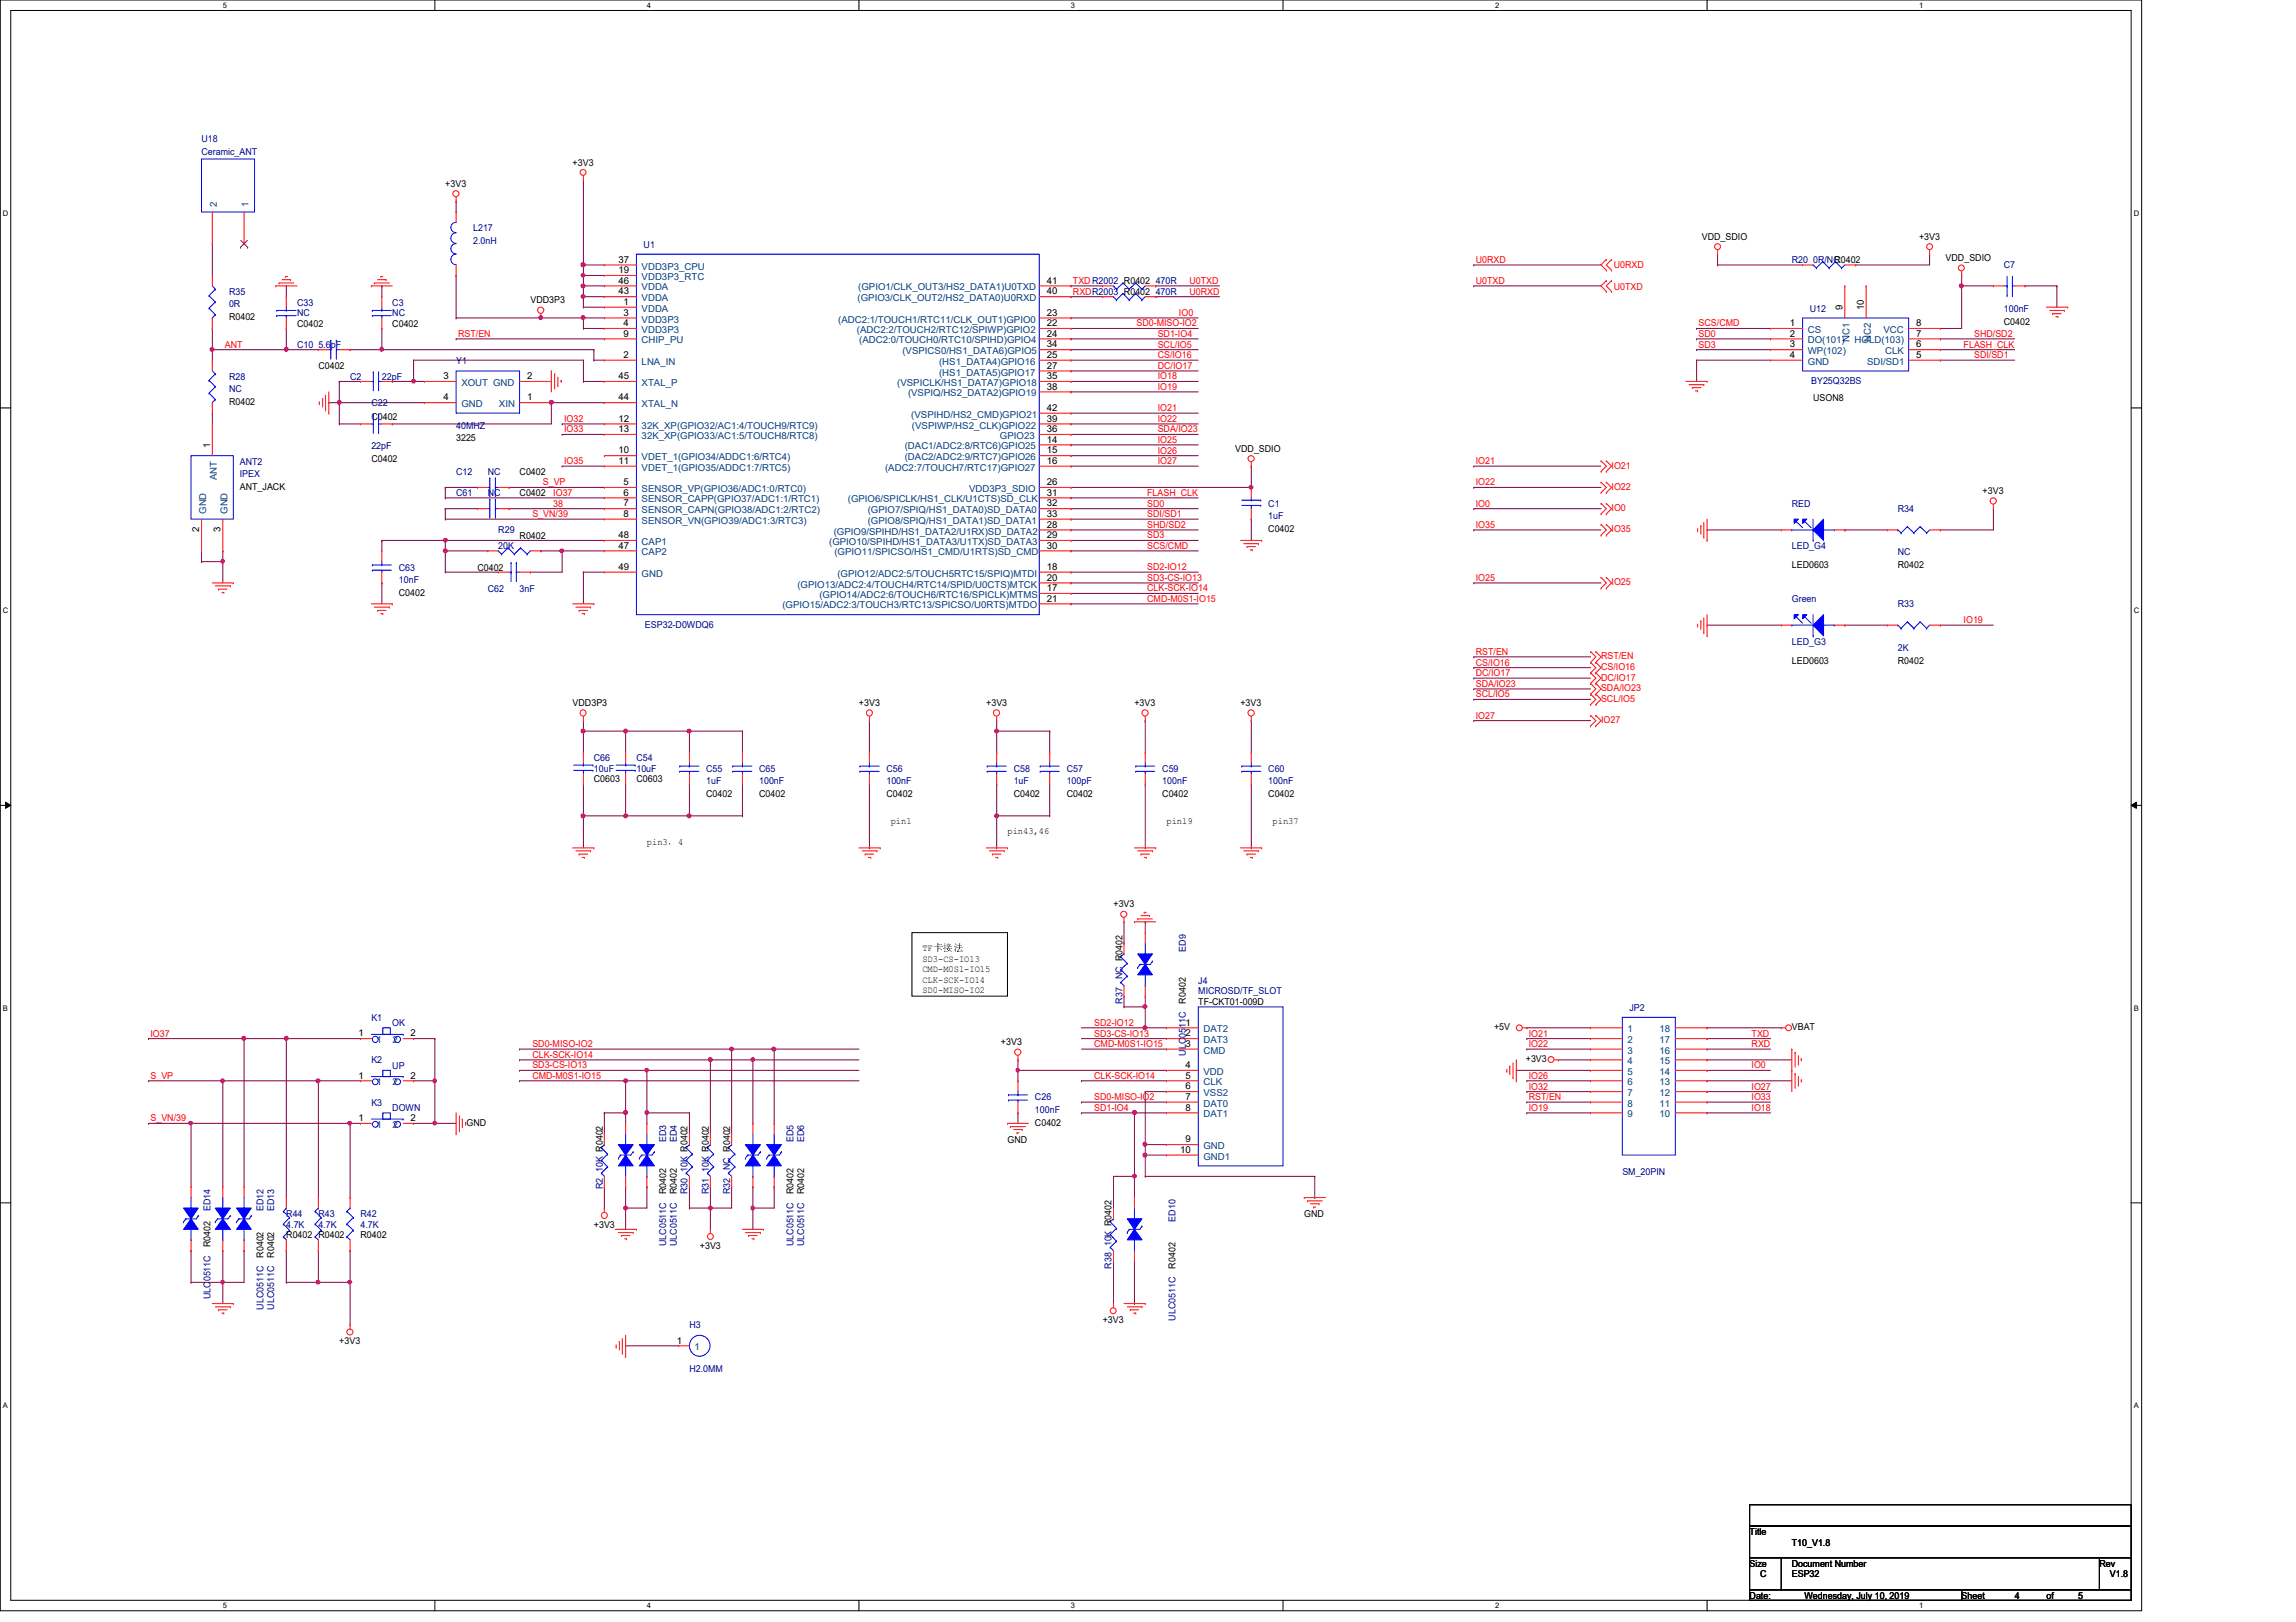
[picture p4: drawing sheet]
<svg xmlns="http://www.w3.org/2000/svg" width="297mm" height="210mm" viewBox="0 0 297 210" stroke-linecap="round" stroke-linejoin="round" font-family="sans-serif">
<defs><g id="words">
<g font-size="1.2" fill="#00007f">
<text x="26.1" y="18.4">U18</text>
<text x="26.1" y="20.1">Ceramic_ANT</text>
<text x="61.2" y="29.9">L217</text>
<text x="61.2" y="31.6">2.0nH</text>
<text x="83.3" y="32.1">U1</text>
<text x="231.8" y="34">R20 0R/NC</text>
<text x="259.2" y="34.7">C7</text>
<text x="29.6" y="38.1">R35</text>
<text x="29.6" y="39.8">0R</text>
<text x="38.4" y="39.5">C33</text>
<text x="38.4" y="40.9">NC</text>
<text x="50.8" y="39.5">C3</text>
<text x="50.8" y="40.9">NC</text>
<text x="149.5" y="38.1">470R</text>
<text x="149.5" y="36.8">470R</text>
<text x="234.1" y="40.3">U12</text>
<text x="259.2" y="40.3">100nF</text>
<text x="38.4" y="45">C10 5.6pF</text>
<text x="59" y="47.1">Y1</text>
<text x="29.6" y="49.1">R28</text>
<text x="29.6" y="50.8">NC</text>
<text x="45.3" y="49.1">C2</text>
<text x="48" y="52.6">C22</text>
<text x="49.4" y="49.1">22pF</text>
<text x="234.3" y="49.7">BY25Q32BS</text>
<text x="48" y="58.2">22pF</text>
<text x="59" y="55.5">40MHZ</text>
<text x="31" y="60.1">ANT2</text>
<text x="31" y="61.8">IPEX</text>
<text x="59" y="61.5">C12</text>
<text x="59" y="64.2">C61</text>
<text x="63.1" y="61.5">NC</text>
<text x="63.1" y="64.2">NC</text>
<text x="164.1" y="65.6">C1</text>
<text x="231.8" y="65.6">RED</text>
<text x="64.5" y="69">R29</text>
<text x="64.5" y="71.1">20K</text>
<text x="164.1" y="67.2">1uF</text>
<text x="231.8" y="71.1">LED_G4</text>
<text x="245.5" y="66.3">R34</text>
<text x="245.5" y="71.9">NC</text>
<text x="51.6" y="73.8">C63</text>
<text x="51.6" y="75.5">10nF</text>
<text x="63.1" y="76.6">C62</text>
<text x="67.2" y="76.6">3nF</text>
<text x="231.8" y="77.9">Green</text>
<text x="83.4" y="81.2">ESP32-D0WDQ6</text>
<text x="231.8" y="83.4">LED_G3</text>
<text x="245.5" y="78.6">R33</text>
<text x="245.5" y="84.2">2K</text>
<text x="76.8" y="98.5">C66</text>
<text x="76.8" y="99.9">10uF</text>
<text x="82.3" y="98.5">C54</text>
<text x="82.3" y="99.9">10uF</text>
<text x="91.4" y="99.9">C55</text>
<text x="91.4" y="101.5">1uF</text>
<text x="98.2" y="99.9">C65</text>
<text x="98.2" y="101.5">100nF</text>
<text x="114.7" y="99.9">C56</text>
<text x="114.7" y="101.5">100nF</text>
<text x="131.1" y="99.9">C58</text>
<text x="131.1" y="101.5">1uF</text>
<text x="138" y="99.9">C57</text>
<text x="138" y="101.5">100pF</text>
<text x="150.4" y="99.9">C59</text>
<text x="150.4" y="101.5">100nF</text>
<text x="164.1" y="99.9">C60</text>
<text x="164.1" y="101.5">100nF</text>
<text x="153.4" y="123.1" transform="rotate(-90 153.4 123.1)">ED9</text>
<text x="145.2" y="129.9" transform="rotate(-90 145.2 129.9)">R37</text>
<text x="145.2" y="126.7" transform="rotate(-90 145.2 126.7)">NC R0402</text>
<text x="155" y="127.3">J4</text>
<text x="155" y="128.7">MICROSD/TF_SLOT</text>
<text x="210.8" y="130.9">JP2</text>
<text x="48" y="132.1">K1</text>
<text x="48" y="137.6">K2</text>
<text x="50.8" y="132.8">OK</text>
<text x="153.4" y="136.6" transform="rotate(-90 153.4 136.6)">ULC0511C</text>
<text x="48" y="143.1">K3</text>
<text x="50.8" y="138.3">UP</text>
<text x="50.8" y="143.8">DOWN</text>
<text x="133.9" y="142.4">C26</text>
<text x="86.2" y="147.8" transform="rotate(-90 86.2 147.8)">ED3</text>
<text x="87.6" y="147.8" transform="rotate(-90 87.6 147.8)">ED4</text>
<text x="102.7" y="147.8" transform="rotate(-90 102.7 147.8)">ED5</text>
<text x="104.1" y="147.8" transform="rotate(-90 104.1 147.8)">ED6</text>
<text x="133.9" y="144.1">100nF</text>
<text x="78" y="153.9" transform="rotate(-90 78 153.9)">R2 10K R0402</text>
<text x="88.9" y="154.6" transform="rotate(-90 88.9 154.6)">R30 10K R0402</text>
<text x="91.7" y="154.6" transform="rotate(-90 91.7 154.6)">R31 10K R0402</text>
<text x="94.4" y="154.6" transform="rotate(-90 94.4 154.6)">R32</text>
<text x="94.4" y="151.4" transform="rotate(-90 94.4 151.4)">NC R0402</text>
<text x="209.9" y="152">SM_20PIN</text>
<text x="27.2" y="156.8" transform="rotate(-90 27.2 156.8)">ED14</text>
<text x="34.1" y="156.8" transform="rotate(-90 34.1 156.8)">ED12</text>
<text x="35.5" y="156.8" transform="rotate(-90 35.5 156.8)">ED13</text>
<text x="37" y="157.5">R44</text>
<text x="37" y="158.9">4.7K</text>
<text x="41.2" y="157.5">R43</text>
<text x="41.2" y="158.9">4.7K</text>
<text x="46.6" y="157.5">R42</text>
<text x="46.6" y="158.9">4.7K</text>
<text x="86.2" y="161.3" transform="rotate(-90 86.2 161.3)">ULC0511C</text>
<text x="87.6" y="161.3" transform="rotate(-90 87.6 161.3)">ULC0511C</text>
<text x="102.7" y="161.3" transform="rotate(-90 102.7 161.3)">ULC0511C</text>
<text x="104.1" y="161.3" transform="rotate(-90 104.1 161.3)">ULC0511C</text>
<text x="152.1" y="158.1" transform="rotate(-90 152.1 158.1)">ED10</text>
<text x="143.8" y="164.2" transform="rotate(-90 143.8 164.2)">R38 10K R0402</text>
<text x="27.2" y="168.1" transform="rotate(-90 27.2 168.1)">ULC0511C</text>
<text x="34.1" y="169.5" transform="rotate(-90 34.1 169.5)">ULC0511C</text>
<text x="35.5" y="169.5" transform="rotate(-90 35.5 169.5)">ULC0511C</text>
<text x="89.2" y="171.9">H3</text>
<text x="152.1" y="170.9" transform="rotate(-90 152.1 170.9)">ULC0511C</text>
<text x="89.2" y="177.5">H2.0MM</text>
</g>
<g font-size="1.2">
<text x="74.1" y="21.4">+3V3</text>
<text x="57.6" y="24.2">+3V3</text>
<text x="80" y="34">37</text>
<text x="80" y="35.3">19</text>
<text x="220.2" y="31">VDD_SDIO</text>
<text x="237.3" y="34">R0402</text>
<text x="248.3" y="31">+3V3</text>
<text x="251.7" y="33.8">VDD_SDIO</text>
<text x="29.6" y="41.4">R0402</text>
<text x="68.6" y="39.2">VDD3P3</text>
<text x="80" y="36.7">46</text>
<text x="80" y="38.1">43</text>
<text x="80.7" y="40.9">3</text>
<text x="80.7" y="39.5">1</text>
<text x="135.4" y="36.7">41</text>
<text x="135.4" y="38.1">40</text>
<text x="135.4" y="40.9">23</text>
<text x="238.4" y="40.2" transform="rotate(-90 238.4 40.2)">9</text>
<text x="241.1" y="40.2" transform="rotate(-90 241.1 40.2)">10</text>
<text x="259.2" y="42">C0402</text>
<text x="38.4" y="42.3">C0402</text>
<text x="41.2" y="47.8">C0402</text>
<text x="50.8" y="42.3">C0402</text>
<text x="80.7" y="43.6">9</text>
<text x="80.7" y="46.3">2</text>
<text x="80.7" y="42.2">4</text>
<text x="135.4" y="42.2">22</text>
<text x="135.4" y="43.6">24</text>
<text x="135.4" y="45">34</text>
<text x="135.4" y="46.3">25</text>
<text x="135.4" y="47.7">27</text>
<text x="231.6" y="42.2">1</text>
<text x="231.6" y="43.6">2</text>
<text x="231.6" y="45">3</text>
<text x="231.6" y="46.3">4</text>
<text x="247.9" y="42.2">8</text>
<text x="247.9" y="43.6">7</text>
<text x="247.9" y="45">6</text>
<text x="247.9" y="46.3">5</text>
<text x="29.6" y="52.4">R0402</text>
<text x="57.4" y="49.1">3</text>
<text x="57.4" y="51.8">4</text>
<text x="68.2" y="51.8">1</text>
<text x="68.2" y="49.1">2</text>
<text x="80" y="49.1">45</text>
<text x="80" y="51.8">44</text>
<text x="135.4" y="49.1">35</text>
<text x="135.4" y="50.4">38</text>
<text x="135.4" y="53.2">42</text>
<text x="234.6" y="51.9">USON8</text>
<text x="27.2" y="58" transform="rotate(-90 27.2 58)">1</text>
<text x="48" y="54.4">C0402</text>
<text x="48" y="59.8">C0402</text>
<text x="59" y="57.1">3225</text>
<text x="80" y="54.6">12</text>
<text x="80" y="55.9">13</text>
<text x="80" y="58.7">10</text>
<text x="135.4" y="54.6">39</text>
<text x="135.4" y="55.9">36</text>
<text x="135.4" y="57.3">14</text>
<text x="135.4" y="58.7">15</text>
<text x="159.8" y="58.5">VDD_SDIO</text>
<text x="31" y="63.4">ANT_JACK</text>
<text x="67.2" y="61.5">C0402</text>
<text x="67.2" y="64.2">C0402</text>
<text x="80" y="60">11</text>
<text x="80.7" y="62.8">5</text>
<text x="80.7" y="64.1">6</text>
<text x="80.7" y="65.5">7</text>
<text x="135.4" y="60">16</text>
<text x="135.4" y="62.8">26</text>
<text x="135.4" y="64.1">31</text>
<text x="135.4" y="65.5">32</text>
<text x="256.5" y="64">+3V3</text>
<text x="25.8" y="68.8" transform="rotate(-90 25.8 68.8)">2</text>
<text x="28.5" y="68.8" transform="rotate(-90 28.5 68.8)">3</text>
<text x="67.2" y="69.7">R0402</text>
<text x="80" y="69.6">48</text>
<text x="80" y="71">47</text>
<text x="80.7" y="66.9">8</text>
<text x="135.4" y="66.9">33</text>
<text x="135.4" y="68.3">28</text>
<text x="135.4" y="69.6">29</text>
<text x="135.4" y="71">30</text>
<text x="164.1" y="68.9">C0402</text>
<text x="51.6" y="77.1">C0402</text>
<text x="61.8" y="73.8">C0402</text>
<text x="80" y="73.7">49</text>
<text x="135.4" y="73.7">18</text>
<text x="135.4" y="75.1">20</text>
<text x="135.4" y="76.5">17</text>
<text x="135.4" y="77.9">21</text>
<text x="231.8" y="73.5">LED0603</text>
<text x="245.5" y="73.5">R0402</text>
<text x="231.8" y="85.9">LED0603</text>
<text x="245.5" y="85.9">R0402</text>
<text x="74.1" y="91.4">VDD3P3</text>
<text x="111.1" y="91.4">+3V3</text>
<text x="127.6" y="91.4">+3V3</text>
<text x="146.8" y="91.4">+3V3</text>
<text x="160.5" y="91.4">+3V3</text>
<text x="76.8" y="101.3">C0603</text>
<text x="82.3" y="101.3">C0603</text>
<text x="91.4" y="103.2">C0402</text>
<text x="98.2" y="103.2">C0402</text>
<text x="114.7" y="103.2">C0402</text>
<text x="115.2" y="106.6">pin1</text>
<text x="130.3" y="108">pin43,46</text>
<text x="131.1" y="103.2">C0402</text>
<text x="138" y="103.2">C0402</text>
<text x="150.4" y="103.2">C0402</text>
<text x="150.9" y="106.6">pin19</text>
<text x="164.1" y="103.2">C0402</text>
<text x="164.6" y="106.6">pin37</text>
<text x="83.7" y="109.3">pin3，4</text>
<text x="144.1" y="117.4">+3V3</text>
<text x="119.3" y="123.1">TF卡卡卡</text>
<text x="119.3" y="124.5">SD3-CS-IO13</text>
<text x="119.3" y="125.8">CMD-M0S1-IO15</text>
<text x="119.3" y="127.2">CLK-SCK-IO14</text>
<text x="119.3" y="128.6">SD0-MISO-IO2</text>
<text x="153.4" y="129.9" transform="rotate(-90 153.4 129.9)">R0402</text>
<text x="155" y="130">TF-CKT01-009D</text>
<text x="46.4" y="134.1">1</text>
<text x="53.1" y="134.1">2</text>
<text x="129.5" y="135.3">+3V3</text>
<text x="153.4" y="134.1">2</text>
<text x="153.4" y="135.5">3</text>
<text x="153.4" y="132.7">1</text>
<text x="193.3" y="133.3">+5V</text>
<text x="197.4" y="137.5">+3V3</text>
<text x="231.8" y="133.3">VBAT</text>
<text x="46.4" y="139.6">1</text>
<text x="53.1" y="139.6">2</text>
<text x="153.4" y="138.2">4</text>
<text x="153.4" y="139.6">5</text>
<text x="153.4" y="141">6</text>
<text x="153.4" y="142.3">7</text>
<text x="153.4" y="143.7">8</text>
<text x="46.4" y="145.1">1</text>
<text x="53.1" y="145.1">2</text>
<text x="60.4" y="145.7">GND</text>
<text x="130.3" y="147.9">GND</text>
<text x="133.9" y="145.7">C0402</text>
<text x="152.7" y="149.2">10</text>
<text x="153.4" y="147.8">9</text>
<text x="86.2" y="154.6" transform="rotate(-90 86.2 154.6)">R0402</text>
<text x="87.6" y="154.6" transform="rotate(-90 87.6 154.6)">R0402</text>
<text x="102.7" y="154.6" transform="rotate(-90 102.7 154.6)">R0402</text>
<text x="104.1" y="154.6" transform="rotate(-90 104.1 154.6)">R0402</text>
<text x="27.2" y="161.4" transform="rotate(-90 27.2 161.4)">R0402</text>
<text x="37" y="160.2">R0402 R0402</text>
<text x="46.6" y="160.2">R0402</text>
<text x="76.8" y="158.9">+3V3</text>
<text x="90.5" y="161.6">+3V3</text>
<text x="168.7" y="157.5">GND</text>
<text x="34.1" y="162.8" transform="rotate(-90 34.1 162.8)">R0402</text>
<text x="35.5" y="162.8" transform="rotate(-90 35.5 162.8)">R0402</text>
<text x="152.1" y="164.2" transform="rotate(-90 152.1 164.2)">R0402</text>
<text x="43.9" y="173.9">+3V3</text>
<text x="87.5" y="173.9">1</text>
<text x="142.7" y="171.2">+3V3</text>
<text x="226.4" y="198.6">Title</text>
<text x="226.4" y="202.7">Size</text>
<text x="231.8" y="202.7">Document Number</text>
<text x="231.8" y="200">T10_V1.8</text>
<text x="271.6" y="202.7">Rev</text>
<text x="226.4" y="206.9">Date:</text>
<text x="227.7" y="204.1">C</text>
<text x="231.8" y="204.1">ESP32</text>
<text x="233.5" y="206.9">Wednesday, July 10, 2019</text>
<text x="253.8" y="206.9">Sheet</text>
<text x="260.6" y="206.9">4</text>
<text x="264.7" y="206.9">of</text>
<text x="268.9" y="206.9">5</text>
<text x="273" y="204.1">V1.8</text>
</g>
<g font-size="1.2" fill="#003f7f">
<text x="28.1" y="26.8" transform="rotate(-90 28.1 26.8)">2</text>
<text x="32.2" y="26.8" transform="rotate(-90 32.2 26.8)">1</text>
<text x="83" y="34.9">VDD3P3_CPU</text>
<text x="83" y="36.2">VDD3P3_RTC</text>
<text x="83" y="41.7">VDD3P3</text>
<text x="83" y="37.6">VDDA</text>
<text x="83" y="39">VDDA</text>
<text x="83" y="40.3">VDDA</text>
<text x="108.5" y="41.7">(ADC2:1/TOUCH1/RTC11/CLK_OUT1)GPIO0</text>
<text x="111" y="39">(GPIO3/CLK_OUT2/HS2_DATA0)U0RXD</text>
<text x="111" y="37.6">(GPIO1/CLK_OUT3/HS2_DATA1)U0TXD</text>
<text x="83" y="44.4">CHIP_PU</text>
<text x="83" y="47.2">LNA_IN</text>
<text x="83" y="43.1">VDD3P3</text>
<text x="110.9" y="43.1">(ADC2:2/TOUCH2/RTC12/SPIWP)GPIO2</text>
<text x="111.2" y="44.4">(ADC2:0/TOUCH0/RTC10/SPIHD)GPIO4</text>
<text x="116.8" y="45.8">(VSPICS0/HS1_DATA6)GPIO5</text>
<text x="121.5" y="47.2">(HS1_DATA4)GPIO16</text>
<text x="233.9" y="43.1">CS</text>
<text x="233.9" y="44.4">DO(101)</text>
<text x="233.9" y="45.8">WP(102)</text>
<text x="233.9" y="47.2">GND</text>
<text x="239.3" y="44.3" transform="rotate(-90 239.3 44.3)">NC1</text>
<text x="239.9" y="44.4">HOLD(103)</text>
<text x="241.6" y="47.2">SDI/SD1</text>
<text x="242" y="44.3" transform="rotate(-90 242 44.3)">NC2</text>
<text x="243.7" y="43.1">VCC</text>
<text x="243.9" y="45.8">CLK</text>
<text x="59.7" y="50">XOUT GND</text>
<text x="59.7" y="52.7">GND</text>
<text x="64.6" y="52.7">XIN</text>
<text x="83" y="50">XTAL_P</text>
<text x="83" y="52.7">XTAL_N</text>
<text x="116.1" y="50">(VSPICLK/HS1_DATA7)GPIO18</text>
<text x="117.5" y="51.3">(VSPIQ/HS2_DATA2)GPIO19</text>
<text x="121.5" y="48.6">(HS1_DATA5)GPIO17</text>
<text x="83" y="55.5">32K_XP(GPIO32/AC1:4/TOUCH9/RTC9)</text>
<text x="83" y="56.8">32K_XP(GPIO33/AC1:5/TOUCH8/RTC8)</text>
<text x="83" y="59.6">VDET_1(GPIO34/ADDC1:6/RTC4)</text>
<text x="117" y="58.2">(DAC1/ADC2:8/RTC6)GPIO25</text>
<text x="117" y="59.6">(DAC2/ADC2:9/RTC7)GPIO26</text>
<text x="117.9" y="54.1">(VSPIHD/HS2_CMD)GPIO21</text>
<text x="118" y="55.5">(VSPIWP/HS2_CLK)GPIO22</text>
<text x="129.4" y="56.8">GPIO23</text>
<text x="28.1" y="62.1" transform="rotate(-90 28.1 62.1)">ANT</text>
<text x="83" y="60.9">VDET_1(GPIO35/ADDC1:7/RTC5)</text>
<text x="83" y="63.7">SENSOR_VP(GPIO36/ADC1:0/RTC0)</text>
<text x="83" y="65">SENSOR_CAPP(GPIO37/ADC1:1/RTC1)</text>
<text x="109.7" y="65">(GPIO6/SPICLK/HS1_CLK/U1CTS)SD_CLK</text>
<text x="114.5" y="60.9">(ADC2:7/TOUCH7/RTC17)GPIO27</text>
<text x="125.4" y="63.7">VDD3P3_SDIO</text>
<text x="26.7" y="66.5" transform="rotate(-90 26.7 66.5)">GND</text>
<text x="29.4" y="66.5" transform="rotate(-90 29.4 66.5)">GND</text>
<text x="83" y="66.4">SENSOR_CAPN(GPIO38/ADC1:2/RTC2)</text>
<text x="83" y="67.8">SENSOR_VN(GPIO39/ADC1:3/RTC3)</text>
<text x="83" y="70.5">CAP1</text>
<text x="83" y="71.9">CAP2</text>
<text x="107.3" y="70.5">(GPIO10/SPIHD/HS1_DATA3/U1TX)SD_DATA3</text>
<text x="107.9" y="69.2">(GPIO9/SPIHD/HS1_DATA2/U1RX)SD_DATA2</text>
<text x="107.9" y="71.9">(GPIO11/SPICSO/HS1_CMD/U1RTS)SD_CMD</text>
<text x="112.3" y="66.4">(GPIO7/SPIQ/HS1_DATA0)SD_DATA0</text>
<text x="112.3" y="67.8">(GPIO8/SPIQ/HS1_DATA1)SD_DATA1</text>
<text x="83" y="74.6">GND</text>
<text x="103.2" y="76">(GPIO13/ADC2:4/TOUCH4/RTC14/SPID/U0CTS)MTCK</text>
<text x="106" y="77.4">(GPIO14/ADC2:6/TOUCH6/RTC16/SPICLK)MTMS</text>
<text x="108.3" y="74.6">(GPIO12/ADC2:5/TOUCH5RTC15/SPIQ)MTDI</text>
<text x="101.2" y="78.7">(GPIO15/ADC2:3/TOUCH3/RTC13/SPICSO/U0RTS)MTDO</text>
<text x="48.7" y="135">1</text>
<text x="50.8" y="135">2</text>
<text x="155.7" y="135">DAT3</text>
<text x="155.7" y="136.4">CMD</text>
<text x="155.7" y="133.6">DAT2</text>
<text x="210.6" y="133.6">1</text>
<text x="210.6" y="135">2</text>
<text x="210.6" y="136.4">3</text>
<text x="210.6" y="137.8">4</text>
<text x="214.7" y="137.8">15</text>
<text x="214.7" y="136.4">16</text>
<text x="214.7" y="135">17</text>
<text x="214.7" y="133.6">18</text>
<text x="48.7" y="140.5">1</text>
<text x="50.8" y="140.5">2</text>
<text x="155.7" y="139.1">VDD</text>
<text x="155.7" y="140.5">CLK</text>
<text x="155.7" y="141.9">VSS2</text>
<text x="155.7" y="143.2">DAT0</text>
<text x="210.6" y="139.1">5</text>
<text x="210.6" y="140.5">6</text>
<text x="210.6" y="141.9">7</text>
<text x="210.6" y="143.2">8</text>
<text x="214.7" y="140.5">13</text>
<text x="214.7" y="139.1">14</text>
<text x="214.7" y="141.9">12</text>
<text x="214.7" y="143.2">11</text>
<text x="48.7" y="146">1</text>
<text x="50.8" y="146">2</text>
<text x="155.7" y="144.6">DAT1</text>
<text x="155.7" y="148.7">GND</text>
<text x="210.6" y="144.6">9</text>
<text x="214.7" y="144.6">10</text>
<text x="155.7" y="150.1">GND1</text>
<text x="89.9" y="174.8">1</text>
</g>
<g font-size="1.2" fill="#f00">
<text x="190.9" y="34">U0RXD</text>
<text x="208.8" y="34.7">U0RXD</text>
<text x="138.8" y="38.1">RXDR2003 R0402</text>
<text x="138.8" y="36.7">TXDR2002 R0402</text>
<text x="152.5" y="40.9">IO0</text>
<text x="153.9" y="36.7">U0TXD</text>
<text x="153.9" y="38.1">U0RXD</text>
<text x="190.9" y="36.7">U0TXD</text>
<text x="208.8" y="37.5">U0TXD</text>
<text x="29.1" y="45">ANT</text>
<text x="59.3" y="43.6">RST/EN</text>
<text x="147" y="42.2">SD0-MISO-IO2</text>
<text x="149.8" y="47.8">DC/IO17</text>
<text x="149.8" y="46.4">CS/IO16</text>
<text x="149.8" y="45">SCL/IO5</text>
<text x="149.8" y="43.6">SD1-IO4</text>
<text x="219.7" y="45">SD3</text>
<text x="219.7" y="43.6">SD0</text>
<text x="219.7" y="42.2">SCS/CMD</text>
<text x="254" y="45">FLASH_CLK</text>
<text x="255.4" y="46.4">SDI/SD1</text>
<text x="255.4" y="43.6">SHD/SD2</text>
<text x="149.8" y="53.2">IO21</text>
<text x="149.8" y="49.1">IO18</text>
<text x="149.8" y="50.5">IO19</text>
<text x="73" y="56">IO33</text>
<text x="73" y="54.6">IO32</text>
<text x="149.8" y="58.7">IO26</text>
<text x="149.8" y="57.3">IO25</text>
<text x="149.8" y="56">SDA/IO23</text>
<text x="149.8" y="54.6">IO22</text>
<text x="70.2" y="62.8">S_VP</text>
<text x="71.6" y="65.6">38</text>
<text x="71.6" y="64.2">IO37</text>
<text x="73" y="60.1">IO35</text>
<text x="148.4" y="65.6">SD0</text>
<text x="148.4" y="64.2">FLASH_CLK</text>
<text x="149.8" y="60.1">IO27</text>
<text x="190.9" y="65.6">IO0</text>
<text x="190.9" y="62.8">IO22</text>
<text x="190.9" y="60.1">IO21</text>
<text x="208.5" y="63.4">IO22</text>
<text x="208.5" y="60.7">IO21</text>
<text x="68.9" y="66.9">S_VN/39</text>
<text x="148.4" y="71">SCS/CMD</text>
<text x="148.4" y="69.7">SD3</text>
<text x="148.4" y="68.3">SHD/SD2</text>
<text x="148.4" y="66.9">SDI/SD1</text>
<text x="190.9" y="68.3">IO35</text>
<text x="208.5" y="66.1">IO0</text>
<text x="208.5" y="68.9">IO35</text>
<text x="148.4" y="77.9">CMD-M0S1-IO15</text>
<text x="148.4" y="75.2">SD3-CS-IO13</text>
<text x="148.4" y="73.8">SD2-IO12</text>
<text x="148.4" y="76.5">CLK-SCK-IO14</text>
<text x="190.9" y="75.2">IO25</text>
<text x="208.5" y="75.7">IO25</text>
<text x="254" y="80.6">IO19</text>
<text x="190.9" y="88.9">SDA/IO23</text>
<text x="190.9" y="87.5">DC/IO17</text>
<text x="190.9" y="86.1">CS/IO16</text>
<text x="190.9" y="84.8">RST/EN</text>
<text x="207.1" y="86.7">CS/IO16</text>
<text x="207.1" y="88.1">DC/IO17</text>
<text x="207.1" y="89.5">SDA/IO23</text>
<text x="207.1" y="85.3">RST/EN</text>
<text x="190.9" y="90.3">SCL/IO5</text>
<text x="190.9" y="93">IO27</text>
<text x="207.1" y="90.8">SCL/IO5</text>
<text x="207.1" y="93.6">IO27</text>
<text x="19.5" y="134.2">IO37</text>
<text x="68.9" y="136.9">CLK-SCK-IO14</text>
<text x="68.9" y="135.5">SD0-MISO-IO2</text>
<text x="141.6" y="134.2">SD3-CS-IO13</text>
<text x="141.6" y="135.5">CMD-M0S1-IO15</text>
<text x="141.6" y="132.8">SD2-IO12</text>
<text x="197.8" y="134.2">IO21</text>
<text x="197.8" y="135.5">IO22</text>
<text x="226.6" y="135.5">RXD</text>
<text x="226.6" y="134.2">TXD</text>
<text x="19.5" y="139.6">S_VP</text>
<text x="68.9" y="138.3">SD3-CS-IO13</text>
<text x="68.9" y="139.6">CMD-M0S1-IO15</text>
<text x="141.6" y="139.6">CLK-SCK-IO14</text>
<text x="141.6" y="142.4">SD0-MISO-IO2</text>
<text x="141.6" y="143.8">SD1-IO4</text>
<text x="197.8" y="139.6">IO26</text>
<text x="197.8" y="141">IO32</text>
<text x="197.8" y="142.4">RST/EN</text>
<text x="197.8" y="143.8">IO19</text>
<text x="226.6" y="141">IO27</text>
<text x="226.6" y="142.4">IO33</text>
<text x="226.6" y="138.3">IO0</text>
<text x="226.6" y="143.8">IO18</text>
<text x="19.5" y="145.1">S_VN/39</text>
</g>
<g font-size="1">
<text x="28.8" y="1">5</text>
<text x="83.7" y="1">4</text>
<text x="138.6" y="1">3</text>
<text x="193.4" y="1">2</text>
<text x="248.3" y="1">1</text>
<text x=".4" y="27.9">D</text>
<text x="276.1" y="27.9">D</text>
<text x=".4" y="79.4">C</text>
<text x="276.1" y="79.4">C</text>
<text x=".4" y="130.8">B</text>
<text x="276.1" y="130.8">B</text>
<text x=".4" y="182.2">A</text>
<text x="276.1" y="182.2">A</text>
<text x="28.8" y="208.1">5</text>
<text x="83.7" y="208.1">4</text>
<text x="138.6" y="208.1">3</text>
<text x="193.4" y="208.1">2</text>
<text x="248.3" y="208.1">1</text>
</g>
</g></defs>
<path d="M0 0h277.1v208.4h-277.1zM1.4 1.4h274.3v205.7h-274.3z" fill="none" stroke="#000" stroke-width=".13"/>
<g fill="#fff">
<path d="M28.8 .1h.6v1.1h-.6z"/>
<path d="M28.8 207.2h.6v1.1h-.6z"/>
</g>
<path d="M56.3 0v1.4M56.3 207.1v1.3" fill="none" stroke="#000" stroke-width=".13"/>
<g fill="#fff">
<path d="M83.7 .1h.5v1.1h-.5z"/>
<path d="M83.7 207.2h.5v1.1h-.5z"/>
</g>
<path d="M111.1 0v1.4M111.1 207.1v1.3" fill="none" stroke="#000" stroke-width=".13"/>
<g fill="#fff">
<path d="M138.6 .1h.5v1.1h-.5z"/>
<path d="M138.6 207.2h.5v1.1h-.5z"/>
</g>
<path d="M166 0v1.4M166 207.1v1.3" fill="none" stroke="#000" stroke-width=".13"/>
<g fill="#fff">
<path d="M193.4 .1h.6v1.1h-.6z"/>
<path d="M193.4 207.2h.6v1.1h-.6z"/>
</g>
<path d="M220.8 0v1.4M220.8 207.1v1.3" fill="none" stroke="#000" stroke-width=".13"/>
<g fill="#fff">
<path d="M248.3 .1h.5v1.1h-.5z"/>
<path d="M248.3 207.2h.5v1.1h-.5z"/>
<path d="M.4 27.1h.7v1.1h-.7z"/>
<path d="M276.1 27.1h.7v1.1h-.7z"/>
<path d="M.4 78.5h.7v1.1h-.7z"/>
<path d="M276.1 78.5h.7v1.1h-.7z"/>
</g>
<path d="M0 52.8h1.4M275.7 52.8h1.4" fill="none" stroke="#000" stroke-width=".13"/>
<g fill="#fff">
<path d="M.4 129.9h.6v1.1h-.6z"/>
<path d="M276.1 129.9h.6v1.1h-.6z"/>
</g>
<path d="M0 104.2h1.4M.7 103.8l.7 .4-.7 .4zM275.7 104.2l.7-.4v.8zM275.7 104.2h1.4" fill="none" stroke="#000" stroke-width=".13"/>
<path d="M.7 103.8l.7 .4-.7 .4zM275.7 104.2l.7-.4v.8z" fill="#000"/>
<g fill="#fff">
<path d="M.4 181.4h.6v1.1h-.6z"/>
<path d="M276.1 181.4h.6v1.1h-.6z"/>
</g>
<path d="M118 120.7h12.3v8.2h-12.3zM0 155.7h1.4M275.7 155.7h1.4" fill="none" stroke="#000" stroke-width=".13"/>
<g fill="none" stroke="#7f003f" stroke-width=".13">
<path d="M80.9 139.9h.1M80.9 139.9v4.1h-2.7M83.7 138.5h.1M83.7 138.5v5.5M91.9 137.2h.1M91.9 137.2v9.5M94.7 135.8h.1M94.7 135.8v10.9M78.2 144h.1M78.2 153.6h.1M78.2 144v2.7M78.2 153.6v2.7"/>
<path d="M80.9 153.6h.1M80.9 153.6v2.7M83.7 144h.1M83.7 144h5.5M89.2 144h.1M89.2 153.6h.1M89.2 144v2.7M89.2 153.6v2.7M97.4 153.6h.1M97.4 153.6v2.7"/>
</g>
<circle cx="94.7" cy="135.8" r=".26" fill="#f0f"/>
<circle cx="94.7" cy="135.8" r=".26" fill="none" stroke="#f0f" stroke-width=".13"/>
<path d="M91.9 156.3h.1M91.9 156.3v2.8M94.7 153.6h.1M94.7 153.6v2.7h-2.8" fill="none" stroke="#7f003f" stroke-width=".13"/>
<circle cx="91.9" cy="156.3" r=".26" fill="#f0f"/>
<circle cx="91.9" cy="156.3" r=".26" fill="none" stroke="#f0f" stroke-width=".13"/>
<path d="M91.9 137.2h.1M91.9 137.2h5.5M97.4 137.2h.1M97.4 137.2v8.2M100.2 135.8h.1M100.2 135.8v9.6" fill="none" stroke="#7f003f" stroke-width=".13"/>
<circle cx="100.1" cy="135.8" r=".26" fill="#f0f"/>
<circle cx="100.1" cy="135.8" r=".26" fill="none" stroke="#f0f" stroke-width=".13"/>
<path d="M94.7 135.8h.1M94.7 135.8h5.5M97.4 156.3h.1M97.4 156.3v2.8" fill="none" stroke="#7f003f" stroke-width=".13"/>
<path d="M97.2 156.1h.2l.2 .1-.1 .3-.1 .1-.2-.1z" fill-rule="evenodd" fill="#f0f"/>
<path d="M97.2 156.1h.2l.2 .1-.1 .3-.1 .1-.2-.1z" fill="none" stroke="#f0f" stroke-width=".13"/>
<path d="M80.9 156.3h.1M80.9 156.3v2.8" fill="none" stroke="#7f003f" stroke-width=".13"/>
<circle cx="80.9" cy="156.3" r=".26" fill="#f0f"/>
<circle cx="80.9" cy="156.3" r=".26" fill="none" stroke="#f0f" stroke-width=".13"/>
<path d="M97.4 137.2h.1M97.4 137.2h13.7M100.2 135.8h.1M100.2 135.8h10.9M80.9 156.3h.1M83.7 153.6h.1M83.7 153.6v2.7h-2.8M97.4 156.3h.1M100.2 153.6h.1M100.2 153.6v2.7h-2.8" fill="none" stroke="#7f003f" stroke-width=".13"/>
<path d="M97.2 136.9h.2l.2 .1-.1 .3-.1 .1-.2-.1z" fill-rule="evenodd" fill="#f0f"/>
<path d="M97.2 136.9h.2l.2 .1-.1 .3-.1 .1-.2-.1z" fill="none" stroke="#f0f" stroke-width=".13"/>
<path d="M83.7 138.5h.1M83.7 138.5h27.4" fill="none" stroke="#7f003f" stroke-width=".13"/>
<path d="M83.5 138.3h.3l.1 .2-.1 .1-.2 .1-.1-.1z" fill-rule="evenodd" fill="#f0f"/>
<path d="M83.5 138.3h.3l.1 .2-.1 .1-.2 .1-.1-.1z" fill="none" stroke="#f0f" stroke-width=".13"/>
<path d="M80.9 139.9h.1M80.9 139.9h30.2" fill="none" stroke="#7f003f" stroke-width=".13"/>
<circle cx="80.9" cy="139.9" r=".26" fill="#f0f"/>
<circle cx="80.9" cy="139.9" r=".26" fill="none" stroke="#f0f" stroke-width=".13"/>
<path d="M80.9 144h.1M80.9 144v1.4" fill="none" stroke="#7f003f" stroke-width=".13"/>
<circle cx="80.9" cy="144" r=".26" fill="#f0f"/>
<circle cx="80.9" cy="144" r=".26" fill="none" stroke="#f0f" stroke-width=".13"/>
<path d="M83.7 144h.1M83.7 144v1.4" fill="none" stroke="#7f003f" stroke-width=".13"/>
<path d="M83.5 143.8l.1-.1 .3 .1-.1 .4h-.2h-.1z" fill-rule="evenodd" fill="#f0f"/>
<path d="M83.5 143.8l.1-.1 .3 .1-.1 .4h-.2h-.1z" fill="none" stroke="#f0f" stroke-width=".13"/>
<path d="M67.2 138.5h.1M67.2 139.9h.1M67.2 137.2h.1M67.2 138.5h16.5M67.2 139.9h13.7M67.2 137.2h24.7M89.2 156.3h.1M91.9 153.6h.1M91.9 153.6v2.7h-2.7" fill="none" stroke="#7f003f" stroke-width=".13"/>
<circle cx="91.9" cy="137.1" r=".26" fill="#f0f"/>
<circle cx="91.9" cy="137.1" r=".26" fill="none" stroke="#f0f" stroke-width=".13"/>
<path d="M67.2 135.8h.1M67.2 135.8h27.5M131.7 138.5h.1M131.7 138.5h19.2" fill="none" stroke="#7f003f" stroke-width=".13"/>
<path d="M131.5 138.3h.3l.1 .2-.1 .1-.1 .1-.2-.1z" fill-rule="evenodd" fill="#f0f"/>
<path d="M131.5 138.3h.3l.1 .2-.1 .1-.1 .1-.2-.1z" fill="none" stroke="#f0f" stroke-width=".13"/>
<path d="M131.7 137.2h.1M131.7 137.2v1.3M148.2 141.3h.1M148.2 148.1h.1M148.2 141.3h2.7M148.2 141.3v6.8" fill="none" stroke="#7f003f" stroke-width=".13"/>
<circle cx="148.1" cy="148.1" r=".26" fill="#f0f"/>
<circle cx="148.1" cy="148.1" r=".26" fill="none" stroke="#f0f" stroke-width=".13"/>
<g fill="none" stroke="#7f003f" stroke-width=".13">
<path d="M190.7 65.8h.1M190.7 65.8h16.4M220.8 68.6h.1M220.8 68.6h9.7M238.7 68.6h.1M238.7 68.6h5.5M251 68.6h.1M257.9 65.8h.1M257.9 65.8v2.8h-6.9M220.8 80.9h.1M220.8 80.9h9.7M238.7 80.9h.1"/>
<path d="M238.7 80.9h5.5M251 80.9h.1M251 80.9h6.9M37 134.4h.1M37 134.4h9.6M53.5 134.4h.1M53.5 134.4h2.8M131.7 138.5h.1M131.7 138.5v1.4M139.9 139.9h.1M139.9 134.4h11M139.9 135.8h11"/>
<path d="M139.9 139.9h11M150.9 134.4h.1M150.9 135.8h.1M131.7 144h.1M131.7 144v1.4M139.9 142.6h.1M139.9 142.6h11M148.2 152.2h21.9M170.1 152.2h.1M170.1 155h.1M170.1 152.2v2.8"/>
</g>
<circle cx="37" cy="134.4" r=".26" fill="#f0f"/>
<circle cx="37" cy="134.4" r=".26" fill="none" stroke="#f0f" stroke-width=".13"/>
<path d="M41.2 139.9h.1M41.2 139.9h5.4M53.5 139.9h.1M53.5 139.9h2.8M45.3 145.4h.1M45.3 145.4h1.3" fill="none" stroke="#7f003f" stroke-width=".13"/>
<circle cx="45.3" cy="145.3" r=".25" fill="#f0f"/>
<circle cx="45.3" cy="145.3" r=".25" fill="none" stroke="#f0f" stroke-width=".13"/>
<g fill="none" stroke="#7f003f" stroke-width=".13">
<path d="M190.7 37h.1M190.7 34.3h.1M190.7 37h16.4M190.7 34.3h16.4M190.7 75.4h.1M190.7 63.1h.1M190.7 75.4h16.4M190.7 63.1h16.4M190.7 90.5h.1M190.7 89.2h.1M190.7 87.8h.1M190.7 86.4h.1"/>
<path d="M190.7 85h.1M190.7 90.5h15.1M190.7 89.2h15.1M190.7 87.8h15.1M190.7 86.4h15.1M190.7 85h15.1M56.3 134.4h.1M56.3 134.4v5.5M139.9 133h8.3M148.2 133h.1M148.2 130.3h.1M148.2 128.9v1.4"/>
<path d="M56.3 145.4h.1M56.3 145.4h2.7M146.8 144h.1M146.8 144h4.1"/>
</g>
<circle cx="148.1" cy="130.3" r=".26" fill="#f0f"/>
<circle cx="148.1" cy="130.3" r=".26" fill="none" stroke="#f0f" stroke-width=".13"/>
<path d="M145.4 130.3h.1M145.4 128.9v1.4M145.4 130.3h2.8M148.2 130.3h.1M148.2 133h.1M148.2 133h2.7M148.2 130.3v2.7M150.9 133h.1" fill="none" stroke="#7f003f" stroke-width=".13"/>
<circle cx="148.1" cy="133" r=".26" fill="#f0f"/>
<circle cx="148.1" cy="133" r=".26" fill="none" stroke="#f0f" stroke-width=".13"/>
<path d="M145.4 119.3v2.7M148.2 119.3h.1M148.2 119.3v1.4M145.4 122h.1M146.8 152.2h.1M146.8 152.2v2.8" fill="none" stroke="#7f003f" stroke-width=".13"/>
<circle cx="146.8" cy="152.2" r=".25" fill="#f0f"/>
<circle cx="146.8" cy="152.2" r=".25" fill="none" stroke="#f0f" stroke-width=".13"/>
<path d="M139.9 144h.1M139.9 144h6.9M144.1 152.2h.1M144.1 152.2v4.1M144.1 152.2h2.7M146.8 152.2h.1M146.8 144h.1M146.8 144v8.2" fill="none" stroke="#7f003f" stroke-width=".13"/>
<circle cx="146.8" cy="144" r=".26" fill="#f0f"/>
<circle cx="146.8" cy="144" r=".26" fill="none" stroke="#f0f" stroke-width=".13"/>
<g fill="none" stroke="#7f003f" stroke-width=".13">
<path d="M59 41.1h.1M59 41.1h11M26.1 71.3h.1M26.1 72.7h.1M26.1 71.3v1.4M26.1 72.7h2.7M28.8 72.7h.1M28.8 72.7v2.7M80.9 174.2h.1M80.9 174.2h6.9M144.1 168.7h.1M144.1 163.2v5.5"/>
<path d="M146.8 168.7h.1M146.8 163.2v5.5"/>
</g>
<path d="M28.6 72.5l.2-.1 .2 .1v.3l-.2 .1-.2-.1z" fill-rule="evenodd" fill="#f0f"/>
<path d="M28.6 72.5l.2-.1 .2 .1v.3l-.2 .1-.2-.1z" fill="none" stroke="#f0f" stroke-width=".13"/>
<g fill="none" stroke="#7f003f" stroke-width=".13">
<path d="M75.5 34.3h.1M75.5 34.3h2.7M149.5 37h.1M149.5 38.4h.1M149.5 37h8.3M149.5 38.4h8.3M27.5 45.3h.1M27.5 53.5h.1M27.5 45.3v1.3M27.5 53.5v1.4M75.5 42.5h.1M75.5 41.1h.1"/>
<path d="M75.5 42.5h2.7M75.5 41.1v1.4M28.8 71.3h.1M28.8 71.3v1.4M57.6 64.4h.1M57.6 64.4h20.6M65.9 65.8h.1M65.9 63.1h.1M65.9 65.8h12.3M65.9 63.1h12.3"/>
</g>
<circle cx="75.4" cy="34.2" r=".26" fill="#f0f"/>
<circle cx="75.4" cy="34.2" r=".26" fill="none" stroke="#f0f" stroke-width=".13"/>
<path d="M75.5 35.6h.1M75.5 35.6h2.7" fill="none" stroke="#7f003f" stroke-width=".13"/>
<circle cx="75.4" cy="35.6" r=".25" fill="#f0f"/>
<circle cx="75.4" cy="35.6" r=".25" fill="none" stroke="#f0f" stroke-width=".13"/>
<path d="M75.5 37h.1M75.5 38.4h.1M75.5 37h2.7M75.5 38.4h2.7M75.5 38.4v1.4" fill="none" stroke="#7f003f" stroke-width=".13"/>
<circle cx="75.4" cy="38.4" r=".26" fill="#f0f"/>
<circle cx="75.4" cy="38.4" r=".26" fill="none" stroke="#f0f" stroke-width=".13"/>
<path d="M59 43.9h.1M59 43.9h19.2M71.3 52.1h.1M71.3 52.1h6.9M75.5 41.1h.1M75.5 41.1h2.7" fill="none" stroke="#7f003f" stroke-width=".13"/>
<circle cx="71.3" cy="52.1" r=".26" fill="#f0f"/>
<circle cx="71.3" cy="52.1" r=".26" fill="none" stroke="#f0f" stroke-width=".13"/>
<path d="M53.5 46.6h.1M53.5 49.4h.1M53.5 49.4h1.4M53.5 46.6h22M53.5 46.6v2.8M75.5 49.4h.1M75.5 46.6h.1M75.5 49.4h2.7M75.5 46.6v2.8" fill="none" stroke="#7f003f" stroke-width=".13"/>
<circle cx="53.5" cy="49.3" r=".25" fill="#f0f"/>
<circle cx="53.5" cy="49.3" r=".25" fill="none" stroke="#f0f" stroke-width=".13"/>
<path d="M43.9 52.1h.1M43.9 49.4h.1M43.9 52.1h11M43.9 49.4h2.7M43.9 52.1v2.8" fill="none" stroke="#7f003f" stroke-width=".13"/>
<circle cx="43.9" cy="52.1" r=".26" fill="#f0f"/>
<circle cx="43.9" cy="52.1" r=".26" fill="none" stroke="#f0f" stroke-width=".13"/>
<g fill="none" stroke="#7f003f" stroke-width=".13">
<path d="M42.5 52.1h.1M43.9 54.9h.1M43.9 49.4h.1M43.9 54.9h2.7M43.9 49.4v2.7h-1.4M50.8 54.9h.1M50.8 49.4h.1M50.8 49.4h2.7M71.3 52.1h.1M71.3 52.1v2.8h-20.5M76.8 46.6h.1M76.8 45.3h.1"/>
<path d="M76.8 46.6h1.4M76.8 45.3v1.3M138.6 53.5h.1M138.6 53.5h16.4M57.6 63.1h.1M57.6 67.2h.1M57.6 65.8h.1M57.6 69.9h.1M57.6 63.1v1.3M57.6 65.8v1.4M57.6 63.1h4.2M57.6 67.2h20.6"/>
<path d="M57.6 65.8h4.2M57.6 69.9h20.6M72.7 71.3h.1M72.7 71.3h5.5"/>
</g>
<circle cx="57.6" cy="69.9" r=".25" fill="#f0f"/>
<circle cx="57.6" cy="69.9" r=".25" fill="none" stroke="#f0f" stroke-width=".13"/>
<path d="M57.6 71.3h.1M57.6 71.3v2.7" fill="none" stroke="#7f003f" stroke-width=".13"/>
<circle cx="57.6" cy="71.3" r=".26" fill="#f0f"/>
<circle cx="57.6" cy="71.3" r=".26" fill="none" stroke="#f0f" stroke-width=".13"/>
<path d="M57.6 71.3h.1M57.6 74h.1M57.6 71.3h5.5M57.6 74h6.9M68.6 74h.1M72.7 71.3h.1M72.7 71.3v2.7h-4.1" fill="none" stroke="#7f003f" stroke-width=".13"/>
<circle cx="72.7" cy="71.3" r=".26" fill="#f0f"/>
<circle cx="72.7" cy="71.3" r=".26" fill="none" stroke="#f0f" stroke-width=".13"/>
<g fill="none" stroke="#7f003f" stroke-width=".13">
<path d="M49.4 69.9h.1M49.4 75.4h.1M49.4 69.9h8.2M49.4 69.9v1.4M49.4 75.4v2.7M70 71.3h.1M70 71.3h2.7M75.5 74h.1M75.5 74h2.7M75.5 74v4.1M138.6 78.1h.1M138.6 75.4h.1"/>
<path d="M138.6 71.3h.1M138.6 69.9h.1M138.6 68.6h.1M138.6 67.2h.1M138.6 65.8h.1M138.6 64.4h.1M138.6 63.1h.1M138.6 71.3h16.4M138.6 69.9h16.4M138.6 78.1h16.4M138.6 75.4h16.4M138.6 68.6h16.4"/>
<path d="M138.6 67.2h16.4M138.6 65.8h16.4M138.6 64.4h16.4M138.6 63.1h23.3"/>
</g>
<circle cx="161.8" cy="63" r=".25" fill="#f0f"/>
<circle cx="161.8" cy="63" r=".25" fill="none" stroke="#f0f" stroke-width=".13"/>
<g fill="none" stroke="#7f003f" stroke-width=".13">
<path d="M59 26h.1M59 26v1.4M75.5 35.6h.1M75.5 23.3h.1M75.5 39.8h.1M75.5 23.3v11M75.5 35.6v1.4M75.5 39.8h2.7M138.6 38.4h.1M138.6 38.4h4.1M70 41.1h.1M70 41.1h5.5"/>
<path d="M72.7 56.2h.1M72.7 54.9h.1M72.7 56.2h5.5M72.7 54.9h5.5M138.6 59h.1M138.6 57.6h.1M138.6 56.2h.1M138.6 54.9h.1M138.6 48h.1M138.6 46.6h.1M138.6 45.3h.1M138.6 41.1h.1"/>
<path d="M138.6 43.9h.1M138.6 42.5h.1M138.6 59h16.4M138.6 57.6h16.4M138.6 56.2h16.4M138.6 54.9h16.4M138.6 48h16.4M138.6 46.6h16.4M138.6 45.3h16.4M138.6 41.1h16.4M138.6 43.9h16.4M138.6 42.5h16.4"/>
<path d="M72.7 60.3h.1M72.7 60.3h5.5M138.6 60.3h.1M138.6 74h.1M138.6 76.8h.1M138.6 60.3h16.4M138.6 74h16.4M138.6 76.8h16.4M161.9 60.3h.1M161.9 67.2h.1M161.9 60.3v2.8M161.9 67.2v2.7"/>
</g>
<circle cx="75.4" cy="41.1" r=".26" fill="#f0f"/>
<circle cx="75.4" cy="41.1" r=".26" fill="none" stroke="#f0f" stroke-width=".13"/>
<path d="M69.8 40.9h.1l.2 .1v.3l-.2 .1-.1-.1z" fill-rule="evenodd" fill="#f0f"/>
<path d="M69.8 40.9h.1l.2 .1v.3l-.2 .1-.1-.1z" fill="none" stroke="#f0f" stroke-width=".13"/>
<path d="M59 35.6h.1M59 35.6v5.5M75.5 94.6h.1M75.5 94.6v2.8M80.9 94.6h.1M80.9 94.6v2.8M80.9 94.6h8.3M89.2 94.6h.1" fill="none" stroke="#7f003f" stroke-width=".13"/>
<circle cx="89.1" cy="94.6" r=".26" fill="#f0f"/>
<circle cx="89.1" cy="94.6" r=".26" fill="none" stroke="#f0f" stroke-width=".13"/>
<path d="M80.9 105.6h.1M80.9 101.5v4.1" fill="none" stroke="#7f003f" stroke-width=".13"/>
<circle cx="80.9" cy="105.6" r=".26" fill="#f0f"/>
<circle cx="80.9" cy="105.6" r=".26" fill="none" stroke="#f0f" stroke-width=".13"/>
<path d="M75.5 105.6h.1M75.5 101.5h.1M75.5 105.6h5.4M75.5 101.5v4.1" fill="none" stroke="#7f003f" stroke-width=".13"/>
<circle cx="75.4" cy="105.6" r=".26" fill="#f0f"/>
<circle cx="75.4" cy="105.6" r=".26" fill="none" stroke="#f0f" stroke-width=".13"/>
<path d="M89.2 94.6h.1M89.2 94.6v2.8M89.2 94.6h6.9M96.1 94.6h.1M75.5 105.6h.1M75.5 105.6v4.1M89.2 105.6h.1M89.2 105.6h6.9M96.1 105.6h.1M96.1 101.5v4.1" fill="none" stroke="#7f003f" stroke-width=".13"/>
<circle cx="89.1" cy="105.6" r=".26" fill="#f0f"/>
<circle cx="89.1" cy="105.6" r=".26" fill="none" stroke="#f0f" stroke-width=".13"/>
<g fill="none" stroke="#7f003f" stroke-width=".13">
<path d="M75.5 93.3h.1M75.5 93.3v1.3M112.5 93.3h.1M112.5 93.3v4.1M128.9 94.6h.1M128.9 94.6v2.8M128.9 94.6h6.9M135.8 94.6h.1M135.8 94.6v2.8M80.9 105.6h.1M89.2 101.5h.1M89.2 101.5v4.1h-8.3"/>
<path d="M112.5 109.7h.1M112.5 101.5v8.2"/>
</g>
<circle cx="128.9" cy="94.6" r=".26" fill="#f0f"/>
<circle cx="128.9" cy="94.6" r=".26" fill="none" stroke="#f0f" stroke-width=".13"/>
<path d="M128.9 105.6h.1M128.9 101.5h.1M128.9 105.6h6.9M128.9 101.5v4.1M135.8 105.6h.1M135.8 101.5v4.1" fill="none" stroke="#7f003f" stroke-width=".13"/>
<circle cx="128.9" cy="105.6" r=".26" fill="#f0f"/>
<circle cx="128.9" cy="105.6" r=".26" fill="none" stroke="#f0f" stroke-width=".13"/>
<g fill="none" stroke="#7f003f" stroke-width=".13">
<path d="M75.5 94.6h5.4M80.9 94.6h.1M128.9 94.6h.1M128.9 93.3v1.3M148.2 93.3h.1M148.2 93.3v4.1M161.9 93.3h.1M161.9 93.3v4.1M128.9 109.7h.1M128.9 105.6v4.1M148.2 109.7h.1M148.2 101.5v8.2"/>
<path d="M161.9 109.7h.1M161.9 101.5v8.2"/>
</g>
<circle cx="75.4" cy="94.6" r=".26" fill="#f0f"/>
<circle cx="75.4" cy="94.6" r=".26" fill="none" stroke="#f0f" stroke-width=".13"/>
<circle cx="80.9" cy="94.6" r=".26" fill="#f0f"/>
<circle cx="80.9" cy="94.6" r=".26" fill="none" stroke="#f0f" stroke-width=".13"/>
<g fill="none" stroke="#7f003f" stroke-width=".13">
<path d="M253.8 37h.1M253.8 37v5.5h-2.8M262 37h.1M262 37h4.1M266.1 37h.1M266.1 37v2.8M219.5 46.6h.1M219.5 45.3h.1M219.5 43.9h.1M219.5 42.5h.1M219.5 46.6h9.6M219.5 46.6v2.8"/>
<path d="M219.5 45.3h9.6M219.5 43.9h9.6M219.5 42.5h9.6M251 46.6h.1M251 45.3h.1M251 43.9h.1M251 42.5h.1M251 46.6h9.6M251 45.3h9.6M251 43.9h9.6M96.1 94.6h.1M96.1 94.6v2.8"/>
</g>
<circle cx="253.7" cy="37" r=".26" fill="#f0f"/>
<circle cx="253.7" cy="37" r=".26" fill="none" stroke="#f0f" stroke-width=".13"/>
<g fill="none" stroke="#7f003f" stroke-width=".13">
<path d="M138.6 37h.1M138.6 37h4.1M253.8 37h.1M253.8 35.6h.1M253.8 37h4.1M253.8 35.6v1.4M24.7 145.4h.1M24.7 145.4h20.6M45.3 145.4h.1M45.3 145.4v9.6M148.2 148.1h.1M148.2 149.5h.1"/>
<path d="M148.2 148.1h2.7M148.2 148.1v1.4"/>
</g>
<circle cx="24.7" cy="145.3" r=".25" fill="#f0f"/>
<circle cx="24.7" cy="145.3" r=".25" fill="none" stroke="#f0f" stroke-width=".13"/>
<path d="M41.2 139.9h.1M41.2 139.9v15.1" fill="none" stroke="#7f003f" stroke-width=".13"/>
<circle cx="41.1" cy="139.9" r=".26" fill="#f0f"/>
<circle cx="41.1" cy="139.9" r=".26" fill="none" stroke="#f0f" stroke-width=".13"/>
<path d="M28.8 139.9h.1M28.8 139.9h12.4" fill="none" stroke="#7f003f" stroke-width=".13"/>
<path d="M28.6 139.7l.2-.1 .2 .1v.3l-.2 .1-.2-.1z" fill-rule="evenodd" fill="#f0f"/>
<path d="M28.6 139.7l.2-.1 .2 .1v.3l-.2 .1-.2-.1z" fill="none" stroke="#f0f" stroke-width=".13"/>
<path d="M31.6 134.4h.1M31.6 134.4h5.4M37 134.4h.1M37 134.4v20.6" fill="none" stroke="#7f003f" stroke-width=".13"/>
<circle cx="31.5" cy="134.4" r=".26" fill="#f0f"/>
<circle cx="31.5" cy="134.4" r=".26" fill="none" stroke="#f0f" stroke-width=".13"/>
<path d="M45.3 165.9h.1M45.3 165.9v5.5" fill="none" stroke="#7f003f" stroke-width=".13"/>
<circle cx="45.3" cy="165.9" r=".25" fill="#f0f"/>
<circle cx="45.3" cy="165.9" r=".25" fill="none" stroke="#f0f" stroke-width=".13"/>
<path d="M41.2 161.8h.1M41.2 165.9h.1M41.2 161.8v4.1M41.2 165.9h4.1" fill="none" stroke="#7f003f" stroke-width=".13"/>
<circle cx="41.1" cy="165.9" r=".25" fill="#f0f"/>
<circle cx="41.1" cy="165.9" r=".25" fill="none" stroke="#f0f" stroke-width=".13"/>
<path d="M148.2 149.5h.1M148.2 149.5h2.7M37 161.8h.1M37 161.8v4.1" fill="none" stroke="#7f003f" stroke-width=".13"/>
<circle cx="148.1" cy="149.5" r=".26" fill="#f0f"/>
<circle cx="148.1" cy="149.5" r=".26" fill="none" stroke="#f0f" stroke-width=".13"/>
<g fill="none" stroke="#7f003f" stroke-width=".13">
<path d="M27.5 31.5h.1M27.5 31.5v4.1M27.5 42.5h.1M27.5 42.5v2.8M49.4 45.3h.1M49.4 45.3h27.4M138.6 49.4h.1M138.6 50.7h.1M138.6 49.4h16.4M138.6 50.7h16.4M190.7 68.6h.1M190.7 60.3h.1"/>
<path d="M190.7 68.6h16.4M190.7 60.3h16.4M190.7 93.3h.1M190.7 93.3h15.1M196.2 138.5h.1M196.2 138.5h9.6M197.5 139.9h.1M197.5 133h.1M197.5 133h8.3M197.5 139.9h8.3M201.6 137.2h.1M201.6 137.2h4.2"/>
<path d="M220.8 133h.1M220.8 137.2h.1M220.8 138.5h.1M220.8 139.9h.1M220.8 135.8h.1M220.8 134.4h.1M220.8 133h9.7M220.8 139.9h11M220.8 137.2h11M220.8 138.5h8.3M220.8 135.8h8.3M220.8 134.4h8.3"/>
<path d="M148.2 152.2h.1M148.2 149.5v2.7M197.5 141.3h.1M197.5 142.6h.1M197.5 144h.1M197.5 141.3h8.3M197.5 142.6h8.3M197.5 144h8.3M220.8 141.3h.1M220.8 142.6h.1M220.8 144h.1M220.8 141.3h8.3"/>
<path d="M220.8 142.6h8.3M220.8 144h8.3"/>
</g>
<path d="M49.2 45h.2l.2 .1-.1 .3-.1 .1-.2-.1z" fill-rule="evenodd" fill="#f0f"/>
<path d="M49.2 45h.2l.2 .1-.1 .3-.1 .1-.2-.1z" fill="none" stroke="#f0f" stroke-width=".13"/>
<path d="M37 45.3h.1M37 45.3h4.2M49.4 42.5h.1M49.4 42.5v2.8" fill="none" stroke="#7f003f" stroke-width=".13"/>
<circle cx="37" cy="45.2" r=".26" fill="#f0f"/>
<circle cx="37" cy="45.2" r=".26" fill="none" stroke="#f0f" stroke-width=".13"/>
<path d="M37 37h.1M37 37v1.4M27.5 45.3h.1M37 42.5h.1M37 42.5v2.8h-9.5" fill="none" stroke="#7f003f" stroke-width=".13"/>
<circle cx="27.4" cy="45.2" r=".26" fill="#f0f"/>
<circle cx="27.4" cy="45.2" r=".26" fill="none" stroke="#f0f" stroke-width=".13"/>
<path d="M49.4 37h.1M49.4 37v1.4M75.5 34.3h.1M75.5 34.3v1.3M45.3 45.3h.1M45.3 45.3h4.1M57.6 69.9h.1M57.6 69.9v1.4" fill="none" stroke="#7f003f" stroke-width=".13"/>
<circle cx="75.4" cy="34.2" r=".26" fill="#f0f"/>
<circle cx="75.4" cy="34.2" r=".26" fill="none" stroke="#f0f" stroke-width=".13"/>
<path d="M75.5 37h.1M75.5 37v1.4" fill="none" stroke="#7f003f" stroke-width=".13"/>
<circle cx="75.4" cy="37" r=".26" fill="#f0f"/>
<circle cx="75.4" cy="37" r=".26" fill="none" stroke="#f0f" stroke-width=".13"/>
<g fill="none" stroke="#7f003f" stroke-width=".13">
<path d="M222.2 32.9h.1M222.2 34.3h.1M222.2 34.3h11M222.2 32.9v1.4M240.1 34.3h.1M249.6 32.9h.1M249.6 32.9v1.4h-9.5M197.5 134.4h.1M197.5 135.8h.1M197.5 134.4h8.3M197.5 135.8h8.3M28.8 165.9h.1"/>
<path d="M28.8 165.9v2.8"/>
</g>
<path d="M28.6 165.8h.4v.1v.2l-.2 .1-.2-.1z" fill-rule="evenodd" fill="#f0f"/>
<path d="M28.6 165.8h.4v.1v.2l-.2 .1-.2-.1z" fill="none" stroke="#f0f" stroke-width=".13"/>
<path d="M56.3 139.9h.1M56.3 139.9v5.5M24.7 161.8h.1M24.7 165.9h.1M24.7 161.8v4.1M28.8 165.9h.1M28.8 161.8h.1M28.8 161.8v4.1M31.6 161.8h.1M31.6 161.8v4.1h-6.9M37 165.9h.1M37 165.9h4.2" fill="none" stroke="#7f003f" stroke-width=".13"/>
<path d="M56.1 145.2h.3l.1 .1-.1 .2-.2 .1-.1-.1z" fill-rule="evenodd" fill="#f0f"/>
<path d="M56.1 145.2h.3l.1 .1-.1 .2-.2 .1-.1-.1z" fill="none" stroke="#f0f" stroke-width=".13"/>
<path d="M56.1 139.7l.1-.1 .2 .1v.3l-.2 .1-.1-.1z" fill-rule="evenodd" fill="#f0f"/>
<path d="M56.1 139.7l.1-.1 .2 .1v.3l-.2 .1-.1-.1z" fill="none" stroke="#f0f" stroke-width=".13"/>
<g fill="none" stroke="#7f003f" stroke-width=".13">
<path d="M19.2 139.9h.1M19.2 134.4h.1M19.2 139.9h9.6M19.2 134.4h12.4M28.8 139.9h.1M28.8 139.9v13.7M31.6 134.4h.1M31.6 134.4v19.2M19.2 145.4h.1M19.2 145.4h5.5M24.7 145.4h.1M24.7 145.4v8.2"/>
<path d="M53.5 145.4h.1M53.5 145.4h2.8M45.3 161.8h.1M45.3 161.8v4.1"/>
</g>
<g fill="none" stroke="#f00" stroke-width=".13">
<path d="M35.7 37h.1M35.7 37h2.7M36.1 36.6h.1M36.1 36.6h1.9M36.5 36.2h1.1M36.9 35.8h.1M36.9 35.8h.3M37.6 36.2h.1M48 37h.1M48 37h2.8M48.4 36.6h.1M48.4 36.6h2"/>
<path d="M48.8 36.2h1.1M49.3 35.8h.1M49.3 35.8h.2M49.9 36.2h.1M59 26h.1M59 25.5v.5M75.5 23.3h.1M75.5 22.7v.6M142.7 38.4h.1M142.7 38.4h1.4M148.2 38.4h1.3M149.5 38.4h.1"/>
<path d="M207.8 33.6h.1M207.8 35h.1M207.8 36.3h.1M207.8 37.7h.1M207.8 33.6l-.7 .7 .7 .7M207.8 36.3l-.7 .7 .7 .7M208.5 35h.1M208.5 33.6h.1M208.5 37.7h.1M208.5 36.3h.1M208.5 33.6l-.7 .7 .7 .7M208.5 36.3l-.7 .7 .7 .7"/>
<path d="M222.2 32.9h.1M222.2 32.3v.6M249.6 32.9h.1M249.6 32.3v.6M253.8 35.6h.1M253.8 35.1v.5M264.7 39.8h2.8M267.5 39.8h.1M41.3 52.2h.1M41.3 52v.2M41.7 51.6h.1M41.7 51.6v1.1"/>
<path d="M42.1 53h.1M42.1 51.1v1.9M42.5 53.5h.1M42.5 50.7v2.8M70 41.1h.1M70 40.6v.5M71.3 48h.1M71.3 48v2.7M71.8 48.4h.1M71.8 48.4v1.9M72.2 49.9h.1M72.2 48.8v1.1"/>
<path d="M72.6 49.2h.1M72.6 49.2v.3M161.9 59.8v.5M207.1 59.6h.1M207.1 59.6l.7 .7-.7 .7M207.8 59.6h.1M207.8 59.6l.7 .7-.7 .7M218.1 49.4h2.7M218.5 49.8h1.9M218.9 50.2h.1M218.9 50.2h1.1M219.3 50.6h.3"/>
<path d="M219.6 50.6h.1M220.4 49.8h.1M220.8 49.4h.1M265.2 40.2h1.9M265.6 40.6h.1M265.6 40.6h1.1M266 41h.2M266.2 41h.1M267.1 40.2h.1M27.5 75.4h2.7M27.9 75.8h1.9M28.3 76.2h.1"/>
<path d="M28.3 76.2h1.1M28.7 76.7h.3M29 76.7h.1M29.8 75.8h.1M30.2 75.4h.1M48 78.1h2.8M48.4 78.6h2M48.8 79h.1M48.8 79h1.1M49.3 79.4h.2M49.5 79.4h.1M50.4 78.6h.1"/>
<path d="M50.8 78.1h.1M74.1 78.1h2.7M74.5 78.6h1.9M74.9 79h.1M74.9 79h1.1M75.3 79.4h.3M75.6 79.4h.1M76.4 78.6h.1M76.8 78.1h.1M160.5 69.9h2.7M160.9 70.4h1.9M161.3 70.7h.1"/>
<path d="M161.3 70.7h1.1M161.8 71.2h.2M161.9 60.3h.1M162 71.2h.1M162.8 70.4h.1M163.2 69.9h.1M207.1 66.5h.1M207.1 65.2h.1M207.1 76.1h.1M207.1 74.7h.1M207.1 63.8h.1M207.1 62.4h.1"/>
<path d="M207.1 69.3h.1M207.1 67.9h.1M207.1 61h.1M207.1 65.2l.7 .6-.7 .7M207.1 74.7l.7 .7-.7 .7M207.1 62.4l.7 .7-.7 .7M207.1 67.9l.7 .7-.7 .7M207.8 66.5h.1M207.8 65.2h.1M207.8 76.1h.1M207.8 74.7h.1M207.8 63.8h.1"/>
<path d="M207.8 62.4h.1M207.8 69.3h.1M207.8 67.9h.1M207.8 61h.1M207.8 65.2l.7 .6-.7 .7M207.8 74.7l.7 .7-.7 .7M207.8 62.4l.7 .7-.7 .7M207.8 67.9l.7 .7-.7 .7M219.6 68.7h.1M219.6 68.4v.3M220 68h.1M220 68v1.1"/>
<path d="M220.4 69.5h.1M220.4 67.6v1.9M220.4 80v1.9M220.8 69.9h.1M220.8 67.2v2.7M220.8 79.5v2.8M244.2 68.6h.1M244.2 68.6h1.3M249.6 68.6h1.4M251 68.6h.1M257.9 65.8h.1M257.9 65.3v.5"/>
<path d="M75.5 93.3h.1M75.5 92.7v.6M112.5 93.3h.1M112.5 92.7v.6M128.9 93.3h.1M128.9 92.7v.6M148.2 93.3h.1M148.2 97.4h.1M148.2 92.7v.6M148.2 97.4v1.3M161.9 93.3h.1M161.9 92.7v.6"/>
<path d="M205.8 87.1h.1M205.8 85.7h.1M205.8 88.4h.1M205.8 89.8h.1M205.8 91.2h.1M205.8 84.3h.1M205.8 93.9h.1M205.8 92.6h.1M205.8 85.7l.7 .7-.7 .7M205.8 87.1l.7 .7-.7 .6M205.8 88.4l.7 .8-.7 .6M205.8 89.8l.7 .7-.7 .7"/>
<path d="M205.8 84.3l.7 .7-.7 .7M205.8 92.6l.7 .7-.7 .6M206.5 87.1h.1M206.5 85.7h.1M206.5 88.4h.1M206.5 89.8h.1M206.5 91.2h.1M206.5 84.3h.1M206.5 93.9h.1M206.5 92.6h.1M206.5 85.7l.6 .7-.6 .7M206.5 87.1l.6 .7-.6 .6"/>
<path d="M206.5 88.4l.6 .8-.6 .6M206.5 89.8l.6 .7-.6 .7M206.5 84.3l.6 .7-.6 .7M206.5 92.6l.6 .7-.6 .6M219.6 81h.1M219.6 80.8v.2M220 80.3h.1M220 80.3v1.1M220.4 81.9h.1M220.8 82.3h.1M74.1 109.7h2.7M74.5 110.1h1.9"/>
<path d="M74.9 110.5h.1M74.9 110.5h1.1M75.3 111h.3M75.6 111h.1M76.4 110.1h.1M76.8 109.7h.1M111.1 109.7h2.8M111.5 110.1h1.9M111.9 110.5h.1M111.9 110.5h1.1M112.3 111h.3M112.6 111h.1"/>
<path d="M113.4 110.1h.1M113.9 109.7h.1M127.6 109.7h2.7M128 110.1h1.9M128.4 110.5h.1M128.4 110.5h1.1M128.8 111h.3M129.1 111h.1M129.9 110.1h.1M130.3 109.7h.1M145.4 119.3h.1M145.4 118.7v.6"/>
<path d="M146.8 119.3h.1M146.8 119.3h2.7M146.8 109.7h2.7M147.2 118.9h.1M147.2 118.9h1.9M147.2 110.1h1.9M147.6 110.5h.1M147.6 118.5h1.1M147.6 110.5h1.1M148 118.1h.1M148 118.1h.3M148 111h.3"/>
<path d="M148.2 101.5h.1M148.2 100.1v1.4M148.3 111h.1M148.7 118.5h.1M149.1 110.1h.1M149.5 109.7h.1M160.5 109.7h2.7M160.9 110.1h1.9M161.3 110.5h.1M161.3 110.5h1.1M161.8 111h.2M162 111h.1"/>
<path d="M162.8 110.1h.1M163.2 109.7h.1M131.7 137.2h.1M131.7 136.6v.6M194.9 138.6h.1M194.9 138.4v.2M195.3 138h.1M195.3 138v1.1M195.7 139.5h.1M195.7 137.5v2M196.2 139.9h.1M196.2 137.2v2.7"/>
<path d="M197 133h.5M197.5 133h.1M201.1 137.2h.5M201.6 137.2h.1M230.5 133h.1M230.5 133h.5M231.8 135.8h.1M231.8 138.5h.1M231.8 135.8v5.5M232.2 136.2h.1M232.2 138.9h.1M232.2 136.2v1.9"/>
<path d="M232.2 138.9v1.9M232.7 137.7h.1M232.7 136.6v1.1M232.7 139.3v1.1M233 137h.1M233 139.7h.1M233 137v.3M233 139.7v.3M59 146.7h.1M59 144v2.7M59.4 146.3h.1M59.4 144.4v1.9"/>
<path d="M59.8 144.8h.1M59.8 144.8v1.1M60.2 145.5h.1M60.2 145.2v.3M78.2 156.3h.1M78.2 156.3v.6M79.6 159.1h2.7M80 159.5h1.9M80.4 159.9h.1M80.4 159.9h1.1M81.9 159.5h.1M82.3 159.1h.1"/>
<path d="M91.9 159.1h.1M91.9 159.1v.5M96.1 159.1h2.7M96.4 159.5h2M96.9 159.9h.1M96.9 159.9h1.1M98.4 159.5h.1M98.8 159.1h.1M130.3 145.4h.1M130.3 145.4h2.8M130.7 145.8h.1M130.7 145.8h2"/>
<path d="M131.1 146.2h1.1M131.6 146.6h.1M131.6 146.6h.2M132.2 146.2h.1M144.1 156.3h.1M144.1 156.3v1.4M168.7 155h.1M168.7 155h2.8M169.2 155.4h.1M169.2 155.4h1.9M169.5 155.8h1.1M170 156.2h.1"/>
<path d="M170 156.2h.2M170.6 155.8h.1M232.7 140.4h.1M27.5 168.7h2.7M27.9 169.1h1.9M28.3 169.5h.1M28.3 169.5h1.1M28.7 169.9h.3M29 169.9h.1M29.8 169.1h.1M30.2 168.7h.1M45.3 171.4h.1"/>
<path d="M45.3 171.4v.6M79.7 174.3h.1M79.7 174v.3M80.1 173.6h.1M80.1 173.6v1.1M80.5 175.1h.1M80.5 173.2v1.9M80.8 160.3h.3M80.9 175.6h.1M80.9 172.8v2.8M81.1 160.3h.1M97.3 160.3h.2"/>
<path d="M97.5 160.3h.1M144.1 168.7h.1M144.1 163.2h.1M144.1 161.8v1.4M144.1 168.7v.5M145.4 168.7h2.8M145.8 169.1h1.9M146.2 169.5h.1M146.2 169.5h1.1M146.6 169.9h.3M146.9 169.9h.1M147.7 169.1h.1"/>
<path d="M148.2 168.7h.1"/>
<circle cx="59" cy="25.1" r=".39"/>
<circle cx="75.4" cy="22.3" r=".38"/>
<circle cx="222.2" cy="31.9" r=".38"/>
<circle cx="249.6" cy="31.9" r=".38"/>
<circle cx="253.7" cy="34.7" r=".38"/>
<circle cx="70" cy="40.1" r=".4"/>
<circle cx="161.9" cy="59.3" r=".39"/>
<circle cx="257.9" cy="64.8" r=".4"/>
<circle cx="75.4" cy="92.3" r=".39"/>
<circle cx="112.5" cy="92.3" r=".39"/>
<circle cx="128.9" cy="92.3" r=".4"/>
<circle cx="148.1" cy="92.3" r=".4"/>
<circle cx="161.9" cy="92.3" r=".4"/>
<circle cx="145.4" cy="118.3" r=".39"/>
<circle cx="131.7" cy="136.2" r=".4"/>
<circle cx="196.6" cy="133" r=".38"/>
<circle cx="200.7" cy="137.1" r=".38"/>
<circle cx="231.4" cy="133" r=".38"/>
<circle cx="78.2" cy="157.3" r=".39"/>
<circle cx="45.3" cy="172.4" r=".39"/>
<circle cx="91.9" cy="160" r=".38"/>
<circle cx="144" cy="169.6" r=".38"/>
</g>
<path d="M226.4 194.7h49.3v2.8h-49.3zM226.4 197.5h49.3v4.1h-49.3zM226.4 201.6h4.1v4.1h-4.1zM226.4 205.7h27.4v1.4h-27.4zM230.5 201.6h41.1v4.1h-41.1zM253.8 205.7h21.9v1.4h-21.9zM271.6 201.6h4.1v4.1h-4.1z" fill="none" stroke="#000" stroke-width=".13"/>
<g fill="none" stroke="#00f" stroke-width=".13">
<path d="M144.1 38.4h.1M144.1 38.4l.3 .4M144.4 38.8h.1M145.3 38h.1M145.3 38l.8 .8M145.3 38l-.9 .8M146.1 38.8h.1M146.9 38h.1M146.9 38l.8 .8M146.9 38l-.8 .8M147.7 38.8h.1M148.2 38.4l-.5 .4"/>
<path d="M245.5 68.6h.1M245.5 68.6l.5 .4M246 69h.1M246.8 68.2h.1M246.8 68.2l.8 .8M246.8 68.2l-.8 .8M247.6 69h.1M248.4 68.2h.1M248.4 68.2l.9 .8M248.4 68.2l-.8 .8M249.3 69h.1M249.6 68.6l-.3 .4"/>
<path d="M146.9 99.1h.1M146.9 99.8h.1M146.9 99.1h2.5M146.9 99.8h2.5M148.2 99.8h.1M148.2 99.1h.1M148.2 98.7v.4M148.2 99.8v.3M143.6 159.8h.1M143.6 158.1h.1M143.6 159.8l.8 .8M143.6 158.1l.8 .9"/>
<path d="M144.1 157.7h.1M144.1 157.7l-.5 .4M144.4 159h.1M144.4 159l-.8 .8M143.6 161.4h.1M143.6 161.4l.5 .4M144.4 160.6h.1M144.4 160.6l-.8 .8"/>
</g>
<path d="M235.9 79.5v2.8l-1.3-1.4z" fill="#00f"/>
<path d="M235.9 79.5v2.8l-1.3-1.4z" fill="none" stroke="#00f" stroke-width=".13"/>
<path d="M233.2 79.5h.6l-.6 .6z" fill="#00f"/>
<path d="M233.2 79.5h.6l-.6 .6z" fill="none" stroke="#00f" stroke-width=".13"/>
<path d="M232.1 79.5h.6l-.6 .6z" fill="#00f"/>
<g fill="none" stroke="#00f" stroke-width=".13">
<path d="M24.7 59h5.5v8.2h-5.5zM232.1 79.5h.6l-.6 .6zM232.4 79.8h.1M232.4 79.8l.8 .8M233.5 79.8h.1M233.5 79.8l.8 .8M234.6 79.5v2.8M74.2 99.7h2.5M74.2 99h2.5M75.5 99h.1M75.5 99.7h.1M75.5 98.7v.3"/>
<path d="M75.5 99.7v.4M76.7 99.7h.1M76.7 99h.1M134.6 99.1h.1M134.6 99.8h.1M134.6 99.1h2.4M134.6 99.8h2.4M135.8 99.8h.1M135.8 99.1h.1M135.8 98.7v.4M135.8 99.8v.3M231.8 80.9h.1"/>
<path d="M231.8 80.9h2.8M234.6 82.3h.1M235.9 80.9h1.4M237.3 80.9h.1M83 149.5h.1M83 149.5h1.4M83.7 148.1h.1M83.7 152.2h.1M83.7 146.7v1.4M83.7 150.9v1.3M91.5 151.8h.1M91.5 150.2h.1"/>
<path d="M91.5 148.5h.1M91.5 151.8l.4 .4M91.5 150.2l.8 .8M91.5 148.5l.8 .9M91.9 148.1h.1M91.9 148.1l-.4 .4M92.3 151h.1M92.3 149.4h.1M92.3 151l-.8 .8M92.3 149.4l-.8 .8"/>
</g>
<g fill="none" stroke="#f00" stroke-width=".13">
<path d="M27.5 54.9h.1M27.5 54.9v4.1M26.1 71.3h.1M26.1 67.2v4.1M28.8 71.3h.1M28.8 67.2v4.1M75.5 97.4h.1M75.5 97.4v1.3M135.8 97.4h.1M135.8 97.4v1.3M230.5 80.9h.1M230.5 80.9h1.3"/>
<path d="M237.3 80.9h1.4M238.7 80.9h.1M75.5 101.5h.1M75.5 100.1v1.4M135.8 101.5h.1M135.8 100.1v1.4M91.9 153.6h.1M91.9 146.7h.1M91.9 146.7v1.4M91.9 152.2v1.4"/>
</g>
<path d="M82.7 148.1h2l-1 1.4z" fill-rule="evenodd" fill="#00f"/>
<path d="M82.7 148.1h2l-1 1.4zM82.7 149.9h.1M83 149.5l-.3 .4M84.7 149.1h.1M84.7 149.1l-.3 .4" fill="none" stroke="#00f" stroke-width=".13"/>
<path d="M83.7 149.5l1 1.4h-2z" fill-rule="evenodd" fill="#00f"/>
<path d="M83.7 149.5l1 1.4h-2zM146.1 159.1h.1M146.1 159.1h1.4M146.8 157.7h.1M146.8 156.3v1.4M146.8 161.8h.1M146.8 160.4v1.4" fill="none" stroke="#00f" stroke-width=".13"/>
<path d="M83.7 145.4h.1M83.7 153.6h.1M83.7 145.4v1.3M83.7 152.2v1.4" fill="none" stroke="#f00" stroke-width=".13"/>
<path d="M145.8 157.7h1.9l-.9 1.4z" fill-rule="evenodd" fill="#00f"/>
<path d="M145.8 157.7h1.9l-.9 1.4zM145.8 159.5h.1M146.1 159.1l-.3 .4M147.7 158.7h.1M147.7 158.7l-.2 .4" fill="none" stroke="#00f" stroke-width=".13"/>
<path d="M146.8 159.1l.9 1.3h-1.9z" fill-rule="evenodd" fill="#00f"/>
<g fill="none" stroke="#00f" stroke-width=".13">
<path d="M27 38.3h.1M27 39.9h.1M27 38.3l.9 .8M27 39.9l.9 .8M27.5 37l.4 .4M27.9 37.4h.1M27.9 39.1h.1M27.9 37.4l-.9 .9M27.9 39.1l-.9 .8M82.3 32.9h52.1v46.6h-52.1zM27.5 41.1h.1M27.9 40.7h.1"/>
<path d="M27.9 40.7l-.4 .4M64.5 71.3h.1M64.5 71.3l.4 .4M64.9 71.7h.1M65.7 70.9h.1M65.7 70.9l.8 .8M65.7 70.9l-.8 .8M66.5 71.7h.1M67.3 70.9h.1M67.3 70.9l.9 .8M67.3 70.9l-.8 .8M68.2 71.7h.1"/>
<path d="M68.6 71.3l-.4 .4M87.9 99.1h.1M87.9 99.8h.1M87.9 99.1h2.5M87.9 99.8h2.5M89.2 99.8h.1M89.2 99.1h.1M89.2 98.7v.4M89.2 99.8v.3M127.7 99.1h.1M127.7 99.8h.1M127.7 99.1h2.5"/>
<path d="M127.7 99.8h2.5M128.9 99.8h.1M128.9 99.1h.1M128.9 98.7v.4M128.9 99.8v.3M245.5 80.9h.1M245.5 80.9l.5 .4M246 81.3h.1M246.8 80.5h.1M246.8 80.5l.8 .8M246.8 80.5l-.8 .8M247.6 81.3h.1"/>
<path d="M248.4 80.5h.1M248.4 80.5l.9 .8M248.4 80.5l-.8 .8M249.3 81.3h.1M249.6 80.9l-.3 .4M155 130.3h11v20.6h-11zM209.9 131.7h6.8v17.8h-6.8zM44.9 158.4h.1M44.9 156.8h.1M44.9 158.4l.8 .8M44.9 156.8l.8 .8M45.3 156.3h.1"/>
<path d="M45.3 156.3l-.4 .5M45.7 159.2h.1M45.7 157.6h.1M45.7 159.2l-.8 .9M45.7 157.6l-.8 .8M96.7 149.5h.1M96.7 149.5h1.4M97.4 148.1h.1M97.4 152.2h.1M97.4 146.7v1.4M97.4 150.9v1.3M146.8 159.1l.9 1.3h-1.9z"/>
<path d="M44.9 160.1h.1M44.9 160.1l.4 .3"/>
</g>
<g fill="none" stroke="#f00" stroke-width=".13">
<path d="M27.5 35.6h.1M27.5 35.6v1.4M78.2 34.3h.1M78.2 35.6h.1M78.2 37h.1M78.2 38.4h.1M78.2 39.8h.1M78.2 34.3h4.1M78.2 35.6h4.1M78.2 37h4.1M78.2 38.4h4.1M78.2 39.8h4.1"/>
<path d="M134.4 37h4.2M134.4 38.4h4.2M138.6 37h.1M138.6 38.4h.1M27.5 42.5h.1M27.5 41.1v1.4M78.2 41.1h.1M78.2 43.9h.1M78.2 46.6h.1M78.2 49.4h.1M78.2 52.1h.1M78.2 54.9h.1"/>
<path d="M78.2 56.2h.1M78.2 59h.1M78.2 42.5h.1M78.2 41.1h4.1M78.2 43.9h4.1M78.2 46.6h4.1M78.2 49.4h4.1M78.2 52.1h4.1M78.2 54.9h4.1M78.2 56.2h4.1M78.2 59h4.1M78.2 42.5h4.1"/>
<path d="M134.4 41.1h4.2M134.4 43.9h4.2M134.4 46.6h4.2M134.4 49.4h4.2M134.4 54.9h4.2M134.4 56.2h4.2M134.4 59h4.2M134.4 42.5h4.2M134.4 45.3h4.2M134.4 48h4.2M134.4 50.7h4.2M134.4 53.5h4.2"/>
<path d="M134.4 57.6h4.2M138.6 41.1h.1M138.6 42.5h.1M138.6 43.9h.1M138.6 45.3h.1M138.6 46.6h.1M138.6 48h.1M138.6 49.4h.1M138.6 50.7h.1M138.6 53.5h.1M138.6 54.9h.1M138.6 56.2h.1"/>
<path d="M138.6 57.6h.1M138.6 59h.1M63.1 71.3h.1M63.1 71.3h1.4M68.6 71.3h1.4M70 71.3h.1M78.2 60.3h.1M78.2 63.1h.1M78.2 64.4h.1M78.2 65.8h.1M78.2 67.2h.1M78.2 69.9h.1"/>
<path d="M78.2 71.3h.1M78.2 74h.1M78.2 71.3h4.1M78.2 60.3h4.1M78.2 63.1h4.1M78.2 64.4h4.1M78.2 65.8h4.1M78.2 67.2h4.1M78.2 69.9h4.1M78.2 74h4.1M134.4 71.3h4.2M134.4 60.3h4.2"/>
<path d="M134.4 63.1h4.2M134.4 64.4h4.2M134.4 65.8h4.2M134.4 67.2h4.2M134.4 69.9h4.2M134.4 74h4.2M134.4 68.6h4.2M134.4 75.4h4.2M134.4 76.8h4.2M134.4 78.1h4.2M138.6 60.3h.1M138.6 63.1h.1"/>
<path d="M138.6 64.4h.1M138.6 65.8h.1M138.6 67.2h.1M138.6 68.6h.1M138.6 69.9h.1M138.6 71.3h.1M138.6 74h.1M138.6 75.4h.1M138.6 76.8h.1M138.6 78.1h.1M89.2 97.4h.1M89.2 97.4v1.3"/>
<path d="M128.9 97.4h.1M128.9 97.4v1.3M244.2 80.9h.1M244.2 80.9h1.3M249.6 80.9h1.4M251 80.9h.1M89.2 101.5h.1M89.2 100.1v1.4M128.9 101.5h.1M128.9 100.1v1.4M150.9 134.4h.1M150.9 135.8h.1"/>
<path d="M150.9 138.5h.1M150.9 139.9h.1M150.9 133h.1M150.9 133h4.1M150.9 134.4h4.1M150.9 135.8h4.1M150.9 138.5h4.1M150.9 139.9h4.1M205.8 133h.1M205.8 134.4h.1M205.8 135.8h.1M205.8 137.2h.1"/>
<path d="M205.8 138.5h.1M205.8 139.9h.1M205.8 133h4.1M205.8 134.4h4.1M205.8 135.8h4.1M205.8 137.2h4.1M205.8 138.5h4.1M205.8 139.9h4.1M216.7 133h4.1M216.7 134.4h4.1M216.7 135.8h4.1M216.7 137.2h4.1"/>
<path d="M216.7 138.5h4.1M216.7 139.9h4.1M220.8 137.2h.1M220.8 135.8h.1M220.8 134.4h.1M220.8 133h.1M220.8 139.9h.1M220.8 138.5h.1M45.3 155h.1M45.3 155v1.3M146.8 155h.1M146.8 155v1.3"/>
<path d="M150.9 141.3h.1M150.9 142.6h.1M150.9 144h.1M150.9 148.1h.1M150.9 149.5h.1M150.9 141.3h4.1M150.9 142.6h4.1M150.9 144h4.1M150.9 148.1h4.1M150.9 149.5h4.1M205.8 141.3h.1M205.8 142.6h.1"/>
<path d="M205.8 144h.1M205.8 141.3h4.1M205.8 142.6h4.1M205.8 144h4.1M216.7 141.3h4.1M216.7 142.6h4.1M216.7 144h4.1M220.8 141.3h.1M220.8 142.6h.1M220.8 144h.1M45.3 161.8h.1M45.3 160.4v1.4"/>
<path d="M146.8 163.2h.1M146.8 161.8v1.4"/>
</g>
<path d="M96.4 148.1h2l-1 1.4z" fill-rule="evenodd" fill="#00f"/>
<path d="M96.4 148.1h2l-1 1.4zM96.4 149.9h.1M96.7 149.5l-.3 .4M98.4 149.1h.1M98.4 149.1l-.3 .4" fill="none" stroke="#00f" stroke-width=".13"/>
<path d="M97.4 149.5l1 1.4h-2z" fill-rule="evenodd" fill="#00f"/>
<path d="M233.2 41.1h13.7v6.9h-13.7zM28.1 157.7h.1M28.1 157.7h1.4M28.8 156.3h.1M28.8 155v1.3M28.8 159.1v1.3M97.4 149.5l1 1.4h-2zM28.8 160.4h.1" fill="none" stroke="#00f" stroke-width=".13"/>
<g fill="none" stroke="#f00" stroke-width=".13">
<path d="M238.7 37h.1M238.7 37v4.1M241.4 37h.1M241.4 37v4.1M229.1 42.5h.1M229.1 43.9h.1M229.1 45.3h.1M229.1 46.6h.1M229.1 42.5h4.1M229.1 43.9h4.1M229.1 45.3h4.1M229.1 46.6h4.1"/>
<path d="M246.9 42.5h4.1M246.9 43.9h4.1M246.9 45.3h4.1M246.9 46.6h4.1M251 42.5h.1M251 43.9h.1M251 45.3h.1M251 46.6h.1M97.4 145.4h.1M97.4 153.6h.1M97.4 145.4v1.3M97.4 152.2v1.4"/>
</g>
<path d="M27.9 156.3h1.9l-1 1.4z" fill-rule="evenodd" fill="#00f"/>
<path d="M27.9 156.3h1.9l-1 1.4zM27.9 158.1h.1M28.1 157.7l-.2 .4M29.8 157.3h.1M29.8 157.3l-.3 .4" fill="none" stroke="#00f" stroke-width=".13"/>
<path d="M28.8 157.7l1 1.4h-1.9z" fill-rule="evenodd" fill="#00f"/>
<g fill="none" stroke="#00f" stroke-width=".13">
<path d="M27 49.2h.1M27 50.9h.1M27 49.2l.9 .8M27 50.9l.9 .8M27.5 52.1h.1M27.5 48l.4 .4M27.9 48.4h.1M27.9 50h.1M27.9 51.7h.1M27.9 48.4l-.9 .8M27.9 50l-.9 .9M27.9 51.7l-.4 .4"/>
<path d="M59 48h8.2v5.5h-8.2zM160.7 99.1h.1M160.7 99.8h.1M160.7 99.1h2.4M160.7 99.8h2.4M161.9 99.8h.1M161.9 99.1h.1M161.9 98.7v.4M161.9 99.8v.3M28.8 157.7l1 1.4h-1.9zM30.9 157.7h.1M30.9 157.7h1.4"/>
<path d="M31.6 156.3h.1M31.6 155v1.3M31.6 159.1v1.3M94.2 151.8h.1M94.2 150.2h.1M94.2 148.5h.1M94.2 151.8l.5 .4M94.2 150.2l.9 .8M94.2 148.5l.9 .9M94.7 148.1h.1M94.7 148.1l-.5 .4M95.1 151h.1"/>
<path d="M95.1 149.4h.1M95.1 151l-.9 .8M95.1 149.4l-.9 .8M31.6 160.4h.1"/>
</g>
<g fill="none" stroke="#f00" stroke-width=".13">
<path d="M27.5 46.6h.1M27.5 53.5h.1M27.5 46.6v1.4M27.5 52.1v1.4M54.9 49.4h.1M54.9 52.1h.1M54.9 52.1h4.1M54.9 49.4h4.1M67.2 52.1h4.1M67.2 49.4h4.1M71.3 52.1h.1M71.3 49.4h.1"/>
<path d="M161.9 97.4h.1M161.9 97.4v1.3M161.9 101.5h.1M161.9 100.1v1.4M28.8 153.6h.1M28.8 153.6v1.4M94.7 153.6h.1M94.7 146.7h.1M94.7 146.7v1.4M94.7 152.2v1.4M28.8 161.8h.1M28.8 160.4v1.4"/>
</g>
<path d="M30.6 156.3h1.9l-.9 1.4z" fill-rule="evenodd" fill="#00f"/>
<path d="M30.6 156.3h1.9l-.9 1.4zM30.6 158.1h.1M30.9 157.7l-.3 .4M32.5 157.3h.1M32.5 157.3l-.2 .4" fill="none" stroke="#00f" stroke-width=".13"/>
<path d="M31.6 157.7l.9 1.4h-1.9z" fill-rule="evenodd" fill="#00f"/>
<g fill="none" stroke="#00f" stroke-width=".13">
<path d="M42.5 45.3h.3M42.8 45.3h.1M42.8 44h.1M42.8 44v2.5M43.5 44h.1M43.5 45.3h.1M43.5 45.3h.4M43.5 44v2.5M48 133.9h4.2M49.5 133h1v.9h-1zM52.2 133.9h.1M145 127.1h.1"/>
<path d="M145 125.5h.1M145 123.8h.1M145 127.1l.4 .5M145 125.5l.8 .8M145 123.8l.8 .9M145.4 123.4h.1M145.4 123.4l-.4 .4M145.8 126.3h.1M145.8 124.7h.1M145.8 126.3l-.8 .8M145.8 124.7l-.8 .8M31.6 157.7l.9 1.4h-1.9z"/>
<path d="M40.8 158.4h.1M40.8 156.8h.1M40.8 158.4l.8 .8M40.8 156.8l.8 .8M41.2 156.3h.1M41.2 156.3l-.4 .5M41.6 159.2h.1M41.6 157.6h.1M41.6 159.2l-.8 .9M41.6 157.6l-.8 .8M99.5 149.5h.1M99.5 149.5h1.3"/>
<path d="M100.2 148.1h.1M100.2 152.2h.1M100.2 146.7v1.4M100.2 150.9v1.3M130.5 141.7h.1M130.5 142.4h.1M130.5 141.7h2.4M130.5 142.4h2.4M131.7 142.4h.1M131.7 141.7h.1M131.7 141.3v.4M131.7 142.4v.2"/>
<path d="M40.8 160.1h.1M40.8 160.1l.4 .3"/>
<circle cx="48.5" cy="134.5" r=".39"/>
<circle cx="51.4" cy="134.5" r=".39"/>
<circle cx="90.5" cy="174.1" r="1.35"/>
</g>
<g fill="none" stroke="#f00" stroke-width=".13">
<path d="M41.2 45.3h.1M41.2 45.3h1.3M43.9 45.3h1.4M45.3 45.3h.1M46.6 134.4h.1M46.6 134.4h1.4M52.2 134.4h1.3M53.5 134.4h.1M131.7 139.9h.1M131.7 139.9v1.4M145.4 128.9h.1M145.4 122h.1"/>
<path d="M145.4 122v1.4M145.4 127.6v1.3M31.6 153.6h.1M31.6 153.6v1.4M41.2 155h.1M41.2 155v1.3M131.7 144h.1M131.7 142.6v1.4M31.6 161.8h.1M31.6 160.4v1.4M41.2 161.8h.1M41.2 160.4v1.4"/>
<path d="M87.8 174.2h.1M87.8 174.2h1.4"/>
</g>
<path d="M99.2 148.1h1.9l-.9 1.4z" fill-rule="evenodd" fill="#00f"/>
<path d="M99.2 148.1h1.9l-.9 1.4zM99.2 149.9h.1M99.5 149.5l-.3 .4M101.1 149.1h.1M101.1 149.1l-.3 .4" fill="none" stroke="#00f" stroke-width=".13"/>
<path d="M100.2 149.5l.9 1.4h-1.9z" fill-rule="evenodd" fill="#00f"/>
<g fill="none" stroke="#00f" stroke-width=".13">
<path d="M63.1 63.1h.3M63.4 63.1h.1M63.4 61.8h.1M63.4 61.8v2.5M64.1 61.8h.1M64.1 63.1h.1M64.1 63.1h.4M64.1 61.8v2.5M65.9 74h.2M66.1 74h.1M66.1 72.8h.1M66.1 72.8v2.5"/>
<path d="M66.8 72.8h.1M66.8 74h.1M66.8 74h.4M66.8 72.8v2.5M79.7 99.7h2.5M79.7 99h2.5M80.9 99h.1M80.9 99.7h.1M80.9 98.7v.3M80.9 99.7v.4M82.2 99.7h.1M82.2 99h.1"/>
<path d="M24 157.7h.1M24 157.7h1.4M24.7 156.3h.1M24.7 155v1.3M24.7 159.1v1.3M100.2 149.5l.9 1.4h-1.9zM24.7 160.4h.1"/>
</g>
<g fill="none" stroke="#f00" stroke-width=".13">
<path d="M61.8 63.1h.1M61.8 63.1h1.3M64.5 74h.1M64.5 74h1.4M64.5 63.1h1.4M65.9 63.1h.1M67.2 74h1.4M68.6 74h.1M80.9 97.4h.1M80.9 97.4v1.3M80.9 101.5h.1M80.9 100.1v1.4"/>
<path d="M100.2 145.4h.1M100.2 153.6h.1M100.2 145.4v1.3M100.2 152.2v1.4"/>
</g>
<path d="M23.7 156.3h2l-1 1.4z" fill-rule="evenodd" fill="#00f"/>
<path d="M23.7 156.3h2l-1 1.4zM23.7 158.1h.1M24 157.7l-.3 .4M25.7 157.3h.1M25.7 157.3l-.3 .4" fill="none" stroke="#00f" stroke-width=".13"/>
<path d="M24.7 157.7l1 1.4h-2z" fill-rule="evenodd" fill="#00f"/>
<g fill="none" stroke="#00f" stroke-width=".13">
<path d="M49.4 39.8v.4M59 32.9a.68 .68 0 0 0-.7 .7 .68 .68 0 0 0 .7 .6M59 31.5a.66 .66 0 0 0-.7 .7 .66 .66 0 0 0 .7 .7M59 30.1a.68 .68 0 0 0-.7 .7 .68 .68 0 0 0 .7 .7M59 28.8a.66 .66 0 0 0-.7 .6 .66 .66 0 0 0 .7 .7M234.6 34.3h.1M234.6 34.3l.4 .4M235 34.7h.1M235.8 33.9h.1M235.8 33.9l.8 .8M235.8 33.9l-.8 .8M236.6 34.7h.1"/>
<path d="M237.4 33.9h.1M237.4 33.9l.8 .8M237.4 33.9l-.8 .8M238.2 34.7h.1M238.7 34.3l-.5 .4M48 49.4h.3M48.2 40.2h.1M48.2 40.9h.1M48.2 40.2h2.4M48.2 40.9h2.4M48.3 49.4h.1M48.3 48.1h.1"/>
<path d="M48.3 48.1v2.5M49 48.1h.1M49 49.4h.1M49 49.4h.4M49 48.1v2.5M49.4 40.9h.1M49.4 40.2h.1M49.4 40.9v.2M111.2 99.1h.1M111.2 99.8h.1M111.2 99.1h2.5M111.2 99.8h2.5"/>
<path d="M112.5 99.8h.1M112.5 99.1h.1M112.5 98.7v.4M112.5 99.8v.3M48 139.3h4.2M49.5 138.5h1v.8h-1zM52.2 139.3h.1M24.7 157.7l1 1.4h-2zM77.8 151.8h.1M77.8 150.2h.1M77.8 148.5h.1M77.8 151.8l.4 .4"/>
<path d="M77.8 150.2l.8 .8M77.8 148.5l.8 .9M78.2 148.1h.1M78.2 148.1l-.4 .4M78.6 151h.1M78.6 149.4h.1M78.6 151l-.8 .8M78.6 149.4l-.8 .8"/>
<circle cx="48.6" cy="140" r=".38"/>
<circle cx="51.4" cy="140" r=".38"/>
</g>
<g fill="none" stroke="#f00" stroke-width=".13">
<path d="M49.4 38.4h.1M49.4 38.4v1.4M59 35.6h.1M59 27.4h.1M59 27.4v1.4M59 34.3v1.3M233.2 34.3h.1M233.2 34.3h1.4M238.7 34.3h1.4M240.1 34.3h.1M46.6 49.4h.1M46.6 49.4h1.4"/>
<path d="M49.4 42.5h.1M49.4 49.4h1.4M49.4 41.1v1.4M50.8 49.4h.1M112.5 97.4h.1M112.5 97.4v1.3M112.5 101.5h.1M112.5 100.1v1.4M46.6 139.9h.1M46.6 139.9h1.4M52.2 139.9h1.3M53.5 139.9h.1"/>
<path d="M24.7 153.6h.1M24.7 153.6v1.4M78.2 153.6h.1M78.2 146.7h.1M78.2 146.7v1.4M78.2 152.2v1.4M24.7 161.8h.1M24.7 160.4v1.4"/>
</g>
<path d="M235.9 67.2v2.7l-1.3-1.3z" fill="#00f"/>
<path d="M235.9 67.2v2.7l-1.3-1.3z" fill="none" stroke="#00f" stroke-width=".13"/>
<path d="M233.2 67.2h.6l-.6 .5z" fill="#00f"/>
<path d="M233.2 67.2h.6l-.6 .5z" fill="none" stroke="#00f" stroke-width=".13"/>
<path d="M232.1 67.2h.6l-.6 .5z" fill="#00f"/>
<g fill="none" stroke="#00f" stroke-width=".13">
<path d="M48 54.9h.3M48.3 54.9h.1M48.3 53.6h.1M48.3 53.6v2.5M49 53.6h.1M49 54.9h.1M49 54.9h.4M49 53.6v2.5M231.8 68.6h.1M231.8 68.6h2.8M232.1 67.2h.6l-.6 .5zM232.4 67.5h.1"/>
<path d="M232.4 67.5l.8 .8M233.5 67.5h.1M233.5 67.5l.8 .8M234.6 69.9h.1M234.6 67.2v2.7M235.9 68.6h1.4M237.3 68.6h.1M147.5 124.8h.1M147.5 124.8h1.3M148.2 123.4h.1M148.2 127.6h.1M148.2 122v1.4"/>
<path d="M148.2 126.2v1.4"/>
</g>
<path d="M46.6 54.9h.1M46.6 54.9h1.4M49.4 54.9h1.4M50.8 54.9h.1M230.5 68.6h.1M230.5 68.6h1.3M237.3 68.6h1.4M238.7 68.6h.1" fill="none" stroke="#f00" stroke-width=".13"/>
<path d="M147.2 123.4h1.9l-.9 1.4z" fill-rule="evenodd" fill="#00f"/>
<path d="M147.2 123.4h1.9l-.9 1.4zM147.2 125.2h.1M147.5 124.8l-.3 .4M149.1 124.4h.1M149.1 124.4l-.3 .4" fill="none" stroke="#00f" stroke-width=".13"/>
<path d="M148.2 124.8l.9 1.4h-1.9z" fill-rule="evenodd" fill="#00f"/>
<g fill="none" stroke="#00f" stroke-width=".13">
<path d="M26.1 20.6h6.8v6.8h-6.8zM37 39.8v.4M144.1 37h.1M144.1 37l.3 .4M144.4 37.4h.1M145.3 36.6h.1M145.3 36.6l.8 .8M145.3 36.6l-.9 .8M146.1 37.4h.1M146.9 36.6h.1M146.9 36.6l.8 .8M146.9 36.6l-.8 .8"/>
<path d="M147.7 37.4h.1M148.2 37l-.5 .4M259.2 37h.5M259.7 38.3h.1M259.7 37h.1M259.7 35.8v2.5M260.3 37h.1M260.3 38.3h.1M260.3 37h.3M260.3 35.8v2.5M35.8 40.2h.1M35.8 40.9h.1"/>
<path d="M35.8 40.2h2.5M35.8 40.9h2.5M37 40.9h.1M37 40.2h.1M37 40.9v.2M48.2 73.1h.1M48.2 73.8h.1M48.2 73.1h2.4M48.2 73.8h2.4M49.4 73.8h.1M49.4 73.1h.1M49.4 72.7v.4"/>
<path d="M49.4 73.8v.2M63.1 65.8h.3M63.4 65.8h.1M63.4 64.6h.1M63.4 64.6v2.5M64.1 64.6h.1M64.1 65.8h.1M64.1 65.8h.4M64.1 64.6v2.5M160.7 65.4h2.4M160.7 64.7h2.4M161.9 64.7h.1"/>
<path d="M161.9 65.4h.1M161.9 64.4v.3M161.9 65.4v.4M163.1 65.4h.1M163.1 64.7h.1M94.8 99.1h.1M94.8 99.8h.1M94.8 99.1h2.5M94.8 99.8h2.5M96.1 99.8h.1M96.1 99.1h.1M96.1 98.7v.4"/>
<path d="M96.1 99.8v.3M148.2 124.8l.9 1.4h-1.9zM36.7 158.4h.1M36.7 156.8h.1M36.7 158.4l.8 .8M36.7 156.8l.8 .8M37 156.3h.1M37 156.3l-.3 .5M37.5 159.2h.1M37.5 157.6h.1M37.5 159.2l-.8 .9M37.5 157.6l-.8 .8"/>
<path d="M48 144.8h4.2M49.5 144h1v.8h-1zM52.2 144.8h.1M80.3 149.5h.1M80.3 149.5h1.3M80.9 148.1h.1M80.9 152.2h.1M80.9 146.7v1.4M80.9 150.9v1.3M88.8 151.8h.1M88.8 150.2h.1M88.8 148.5h.1"/>
<path d="M88.8 151.8l.4 .4M88.8 150.2l.8 .8M88.8 148.5l.8 .9M89.2 148.1h.1M89.2 148.1l-.4 .4M89.6 151h.1M89.6 149.4h.1M89.6 151l-.8 .8M89.6 149.4l-.8 .8M36.7 160.1h.1M36.7 160.1l.3 .3"/>
<circle cx="48.6" cy="145.5" r=".38"/>
<circle cx="51.4" cy="145.5" r=".38"/>
</g>
<g fill="none" stroke="#f00" stroke-width=".13">
<path d="M27.5 31.5h.1M27.5 27.4v4.1M31.6 31.5h.1M31.6 27.4v4.1M37 38.4h.1M37 38.4v1.4M142.7 37h.1M142.7 37h1.4M148.2 37h1.3M149.5 37h.1M257.9 37h.1M257.9 37h1.3"/>
<path d="M260.6 37h1.4M262 37h.1M37 42.5h.1M37 41.1v1.4M49.4 75.4h.1M49.4 71.3h.1M49.4 71.3v1.4M49.4 74v1.4M61.8 65.8h.1M61.8 65.8h1.3M64.5 65.8h1.4M65.9 65.8h.1"/>
<path d="M161.9 63.1h.1M161.9 67.2h.1M161.9 63.1v1.3M161.9 65.8v1.4M96.1 97.4h.1M96.1 97.4v1.3M96.1 101.5h.1M96.1 100.1v1.4M148.2 120.7h.1M148.2 128.9h.1M148.2 120.7v1.3M148.2 127.6v1.3"/>
<path d="M37 155h.1M37 155v1.3M46.6 145.4h.1M46.6 145.4h1.4M52.2 145.4h1.3M53.5 145.4h.1M89.2 153.6h.1M89.2 146.7h.1M89.2 146.7v1.4M89.2 152.2v1.4M37 161.8h.1M37 160.4v1.4"/>
</g>
<path d="M31.1 32h.1M31.2 31.1l.8 .9M32 31.1l-.9 .9M32 32h.1" fill="none" stroke="#7f3f00" stroke-width=".13"/>
<path d="M80 148.1h1.9l-1 1.4z" fill-rule="evenodd" fill="#00f"/>
<path d="M80 148.1h1.9l-1 1.4zM80 149.9h.1M80.3 149.5l-.3 .4M81.9 149.1h.1M81.9 149.1l-.3 .4" fill="none" stroke="#00f" stroke-width=".13"/>
<path d="M80.9 149.5l1 1.4h-1.9z" fill-rule="evenodd" fill="#00f"/>
<path d="M80.9 149.5l1 1.4h-1.9z" fill="none" stroke="#00f" stroke-width=".13"/>
<path d="M80.9 145.4h.1M80.9 153.6h.1M80.9 145.4v1.3M80.9 152.2v1.4" fill="none" stroke="#f00" stroke-width=".13"/>
<circle cx="94.7" cy="135.8" r=".26" fill="#f0f"/>
<circle cx="94.7" cy="135.8" r=".26" fill="none" stroke="#f0f" stroke-width=".13"/>
<circle cx="91.9" cy="156.3" r=".26" fill="#f0f"/>
<circle cx="91.9" cy="156.3" r=".26" fill="none" stroke="#f0f" stroke-width=".13"/>
<circle cx="100.1" cy="135.8" r=".26" fill="#f0f"/>
<circle cx="100.1" cy="135.8" r=".26" fill="none" stroke="#f0f" stroke-width=".13"/>
<path d="M97.2 156.1h.2l.2 .1-.1 .3-.1 .1-.2-.1z" fill-rule="evenodd" fill="#f0f"/>
<path d="M97.2 156.1h.2l.2 .1-.1 .3-.1 .1-.2-.1z" fill="none" stroke="#f0f" stroke-width=".13"/>
<circle cx="80.9" cy="156.3" r=".26" fill="#f0f"/>
<circle cx="80.9" cy="156.3" r=".26" fill="none" stroke="#f0f" stroke-width=".13"/>
<path d="M97.2 136.9h.2l.2 .1-.1 .3-.1 .1-.2-.1z" fill-rule="evenodd" fill="#f0f"/>
<path d="M97.2 136.9h.2l.2 .1-.1 .3-.1 .1-.2-.1z" fill="none" stroke="#f0f" stroke-width=".13"/>
<path d="M83.5 138.3h.3l.1 .2-.1 .1-.2 .1-.1-.1z" fill-rule="evenodd" fill="#f0f"/>
<path d="M83.5 138.3h.3l.1 .2-.1 .1-.2 .1-.1-.1z" fill="none" stroke="#f0f" stroke-width=".13"/>
<circle cx="80.9" cy="139.9" r=".26" fill="#f0f"/>
<circle cx="80.9" cy="139.9" r=".26" fill="none" stroke="#f0f" stroke-width=".13"/>
<circle cx="80.9" cy="144" r=".26" fill="#f0f"/>
<circle cx="80.9" cy="144" r=".26" fill="none" stroke="#f0f" stroke-width=".13"/>
<path d="M83.5 143.8l.1-.1 .3 .1-.1 .4h-.2h-.1z" fill-rule="evenodd" fill="#f0f"/>
<path d="M83.5 143.8l.1-.1 .3 .1-.1 .4h-.2h-.1z" fill="none" stroke="#f0f" stroke-width=".13"/>
<circle cx="91.9" cy="137.1" r=".26" fill="#f0f"/>
<circle cx="91.9" cy="137.1" r=".26" fill="none" stroke="#f0f" stroke-width=".13"/>
<path d="M131.5 138.3h.3l.1 .2-.1 .1-.1 .1-.2-.1z" fill-rule="evenodd" fill="#f0f"/>
<path d="M131.5 138.3h.3l.1 .2-.1 .1-.1 .1-.2-.1z" fill="none" stroke="#f0f" stroke-width=".13"/>
<circle cx="148.1" cy="148.1" r=".26" fill="#f0f"/>
<circle cx="148.1" cy="148.1" r=".26" fill="none" stroke="#f0f" stroke-width=".13"/>
<circle cx="37" cy="134.4" r=".26" fill="#f0f"/>
<circle cx="37" cy="134.4" r=".26" fill="none" stroke="#f0f" stroke-width=".13"/>
<circle cx="45.3" cy="145.3" r=".25" fill="#f0f"/>
<circle cx="45.3" cy="145.3" r=".25" fill="none" stroke="#f0f" stroke-width=".13"/>
<circle cx="148.1" cy="130.3" r=".26" fill="#f0f"/>
<circle cx="148.1" cy="130.3" r=".26" fill="none" stroke="#f0f" stroke-width=".13"/>
<circle cx="148.1" cy="133" r=".26" fill="#f0f"/>
<circle cx="148.1" cy="133" r=".26" fill="none" stroke="#f0f" stroke-width=".13"/>
<circle cx="146.8" cy="152.2" r=".25" fill="#f0f"/>
<circle cx="146.8" cy="152.2" r=".25" fill="none" stroke="#f0f" stroke-width=".13"/>
<circle cx="146.8" cy="144" r=".26" fill="#f0f"/>
<circle cx="146.8" cy="144" r=".26" fill="none" stroke="#f0f" stroke-width=".13"/>
<path d="M28.6 72.5l.2-.1 .2 .1v.3l-.2 .1-.2-.1z" fill-rule="evenodd" fill="#f0f"/>
<path d="M28.6 72.5l.2-.1 .2 .1v.3l-.2 .1-.2-.1z" fill="none" stroke="#f0f" stroke-width=".13"/>
<circle cx="75.4" cy="34.2" r=".26" fill="#f0f"/>
<circle cx="75.4" cy="34.2" r=".26" fill="none" stroke="#f0f" stroke-width=".13"/>
<circle cx="75.4" cy="35.6" r=".25" fill="#f0f"/>
<circle cx="75.4" cy="35.6" r=".25" fill="none" stroke="#f0f" stroke-width=".13"/>
<circle cx="75.4" cy="38.4" r=".26" fill="#f0f"/>
<circle cx="75.4" cy="38.4" r=".26" fill="none" stroke="#f0f" stroke-width=".13"/>
<circle cx="71.3" cy="52.1" r=".26" fill="#f0f"/>
<circle cx="71.3" cy="52.1" r=".26" fill="none" stroke="#f0f" stroke-width=".13"/>
<circle cx="53.5" cy="49.3" r=".25" fill="#f0f"/>
<circle cx="53.5" cy="49.3" r=".25" fill="none" stroke="#f0f" stroke-width=".13"/>
<circle cx="43.9" cy="52.1" r=".26" fill="#f0f"/>
<circle cx="43.9" cy="52.1" r=".26" fill="none" stroke="#f0f" stroke-width=".13"/>
<circle cx="57.6" cy="69.9" r=".25" fill="#f0f"/>
<circle cx="57.6" cy="69.9" r=".25" fill="none" stroke="#f0f" stroke-width=".13"/>
<circle cx="57.6" cy="71.3" r=".26" fill="#f0f"/>
<circle cx="57.6" cy="71.3" r=".26" fill="none" stroke="#f0f" stroke-width=".13"/>
<circle cx="72.7" cy="71.3" r=".26" fill="#f0f"/>
<circle cx="72.7" cy="71.3" r=".26" fill="none" stroke="#f0f" stroke-width=".13"/>
<circle cx="161.8" cy="63" r=".25" fill="#f0f"/>
<circle cx="161.8" cy="63" r=".25" fill="none" stroke="#f0f" stroke-width=".13"/>
<circle cx="75.4" cy="41.1" r=".26" fill="#f0f"/>
<circle cx="75.4" cy="41.1" r=".26" fill="none" stroke="#f0f" stroke-width=".13"/>
<path d="M69.8 40.9h.1l.2 .1v.3l-.2 .1-.1-.1z" fill-rule="evenodd" fill="#f0f"/>
<path d="M69.8 40.9h.1l.2 .1v.3l-.2 .1-.1-.1z" fill="none" stroke="#f0f" stroke-width=".13"/>
<circle cx="89.1" cy="94.6" r=".26" fill="#f0f"/>
<circle cx="89.1" cy="94.6" r=".26" fill="none" stroke="#f0f" stroke-width=".13"/>
<circle cx="80.9" cy="105.6" r=".26" fill="#f0f"/>
<circle cx="80.9" cy="105.6" r=".26" fill="none" stroke="#f0f" stroke-width=".13"/>
<circle cx="75.4" cy="105.6" r=".26" fill="#f0f"/>
<circle cx="75.4" cy="105.6" r=".26" fill="none" stroke="#f0f" stroke-width=".13"/>
<circle cx="89.1" cy="105.6" r=".26" fill="#f0f"/>
<circle cx="89.1" cy="105.6" r=".26" fill="none" stroke="#f0f" stroke-width=".13"/>
<circle cx="128.9" cy="94.6" r=".26" fill="#f0f"/>
<circle cx="128.9" cy="94.6" r=".26" fill="none" stroke="#f0f" stroke-width=".13"/>
<circle cx="128.9" cy="105.6" r=".26" fill="#f0f"/>
<circle cx="128.9" cy="105.6" r=".26" fill="none" stroke="#f0f" stroke-width=".13"/>
<circle cx="75.4" cy="94.6" r=".26" fill="#f0f"/>
<circle cx="75.4" cy="94.6" r=".26" fill="none" stroke="#f0f" stroke-width=".13"/>
<circle cx="80.9" cy="94.6" r=".26" fill="#f0f"/>
<circle cx="80.9" cy="94.6" r=".26" fill="none" stroke="#f0f" stroke-width=".13"/>
<circle cx="253.7" cy="37" r=".26" fill="#f0f"/>
<circle cx="253.7" cy="37" r=".26" fill="none" stroke="#f0f" stroke-width=".13"/>
<circle cx="24.7" cy="145.3" r=".25" fill="#f0f"/>
<circle cx="24.7" cy="145.3" r=".25" fill="none" stroke="#f0f" stroke-width=".13"/>
<circle cx="41.1" cy="139.9" r=".26" fill="#f0f"/>
<circle cx="41.1" cy="139.9" r=".26" fill="none" stroke="#f0f" stroke-width=".13"/>
<path d="M28.6 139.7l.2-.1 .2 .1v.3l-.2 .1-.2-.1z" fill-rule="evenodd" fill="#f0f"/>
<path d="M28.6 139.7l.2-.1 .2 .1v.3l-.2 .1-.2-.1z" fill="none" stroke="#f0f" stroke-width=".13"/>
<circle cx="31.5" cy="134.4" r=".26" fill="#f0f"/>
<circle cx="31.5" cy="134.4" r=".26" fill="none" stroke="#f0f" stroke-width=".13"/>
<circle cx="45.3" cy="165.9" r=".25" fill="#f0f"/>
<circle cx="45.3" cy="165.9" r=".25" fill="none" stroke="#f0f" stroke-width=".13"/>
<circle cx="41.1" cy="165.9" r=".25" fill="#f0f"/>
<circle cx="41.1" cy="165.9" r=".25" fill="none" stroke="#f0f" stroke-width=".13"/>
<circle cx="148.1" cy="149.5" r=".26" fill="#f0f"/>
<circle cx="148.1" cy="149.5" r=".26" fill="none" stroke="#f0f" stroke-width=".13"/>
<path d="M49.2 45h.2l.2 .1-.1 .3-.1 .1-.2-.1z" fill-rule="evenodd" fill="#f0f"/>
<path d="M49.2 45h.2l.2 .1-.1 .3-.1 .1-.2-.1z" fill="none" stroke="#f0f" stroke-width=".13"/>
<circle cx="37" cy="45.2" r=".26" fill="#f0f"/>
<circle cx="37" cy="45.2" r=".26" fill="none" stroke="#f0f" stroke-width=".13"/>
<circle cx="27.4" cy="45.2" r=".26" fill="#f0f"/>
<circle cx="27.4" cy="45.2" r=".26" fill="none" stroke="#f0f" stroke-width=".13"/>
<circle cx="75.4" cy="34.2" r=".26" fill="#f0f"/>
<circle cx="75.4" cy="34.2" r=".26" fill="none" stroke="#f0f" stroke-width=".13"/>
<circle cx="75.4" cy="37" r=".26" fill="#f0f"/>
<circle cx="75.4" cy="37" r=".26" fill="none" stroke="#f0f" stroke-width=".13"/>
<path d="M28.6 165.8h.4v.1v.2l-.2 .1-.2-.1z" fill-rule="evenodd" fill="#f0f"/>
<path d="M28.6 165.8h.4v.1v.2l-.2 .1-.2-.1z" fill="none" stroke="#f0f" stroke-width=".13"/>
<path d="M56.1 145.2h.3l.1 .1-.1 .2-.2 .1-.1-.1z" fill-rule="evenodd" fill="#f0f"/>
<path d="M56.1 145.2h.3l.1 .1-.1 .2-.2 .1-.1-.1z" fill="none" stroke="#f0f" stroke-width=".13"/>
<path d="M56.1 139.7l.1-.1 .2 .1v.3l-.2 .1-.1-.1z" fill-rule="evenodd" fill="#f0f"/>
<path d="M56.1 139.7l.1-.1 .2 .1v.3l-.2 .1-.1-.1z" fill="none" stroke="#f0f" stroke-width=".13"/>
<use href="#words"/>
</svg>
